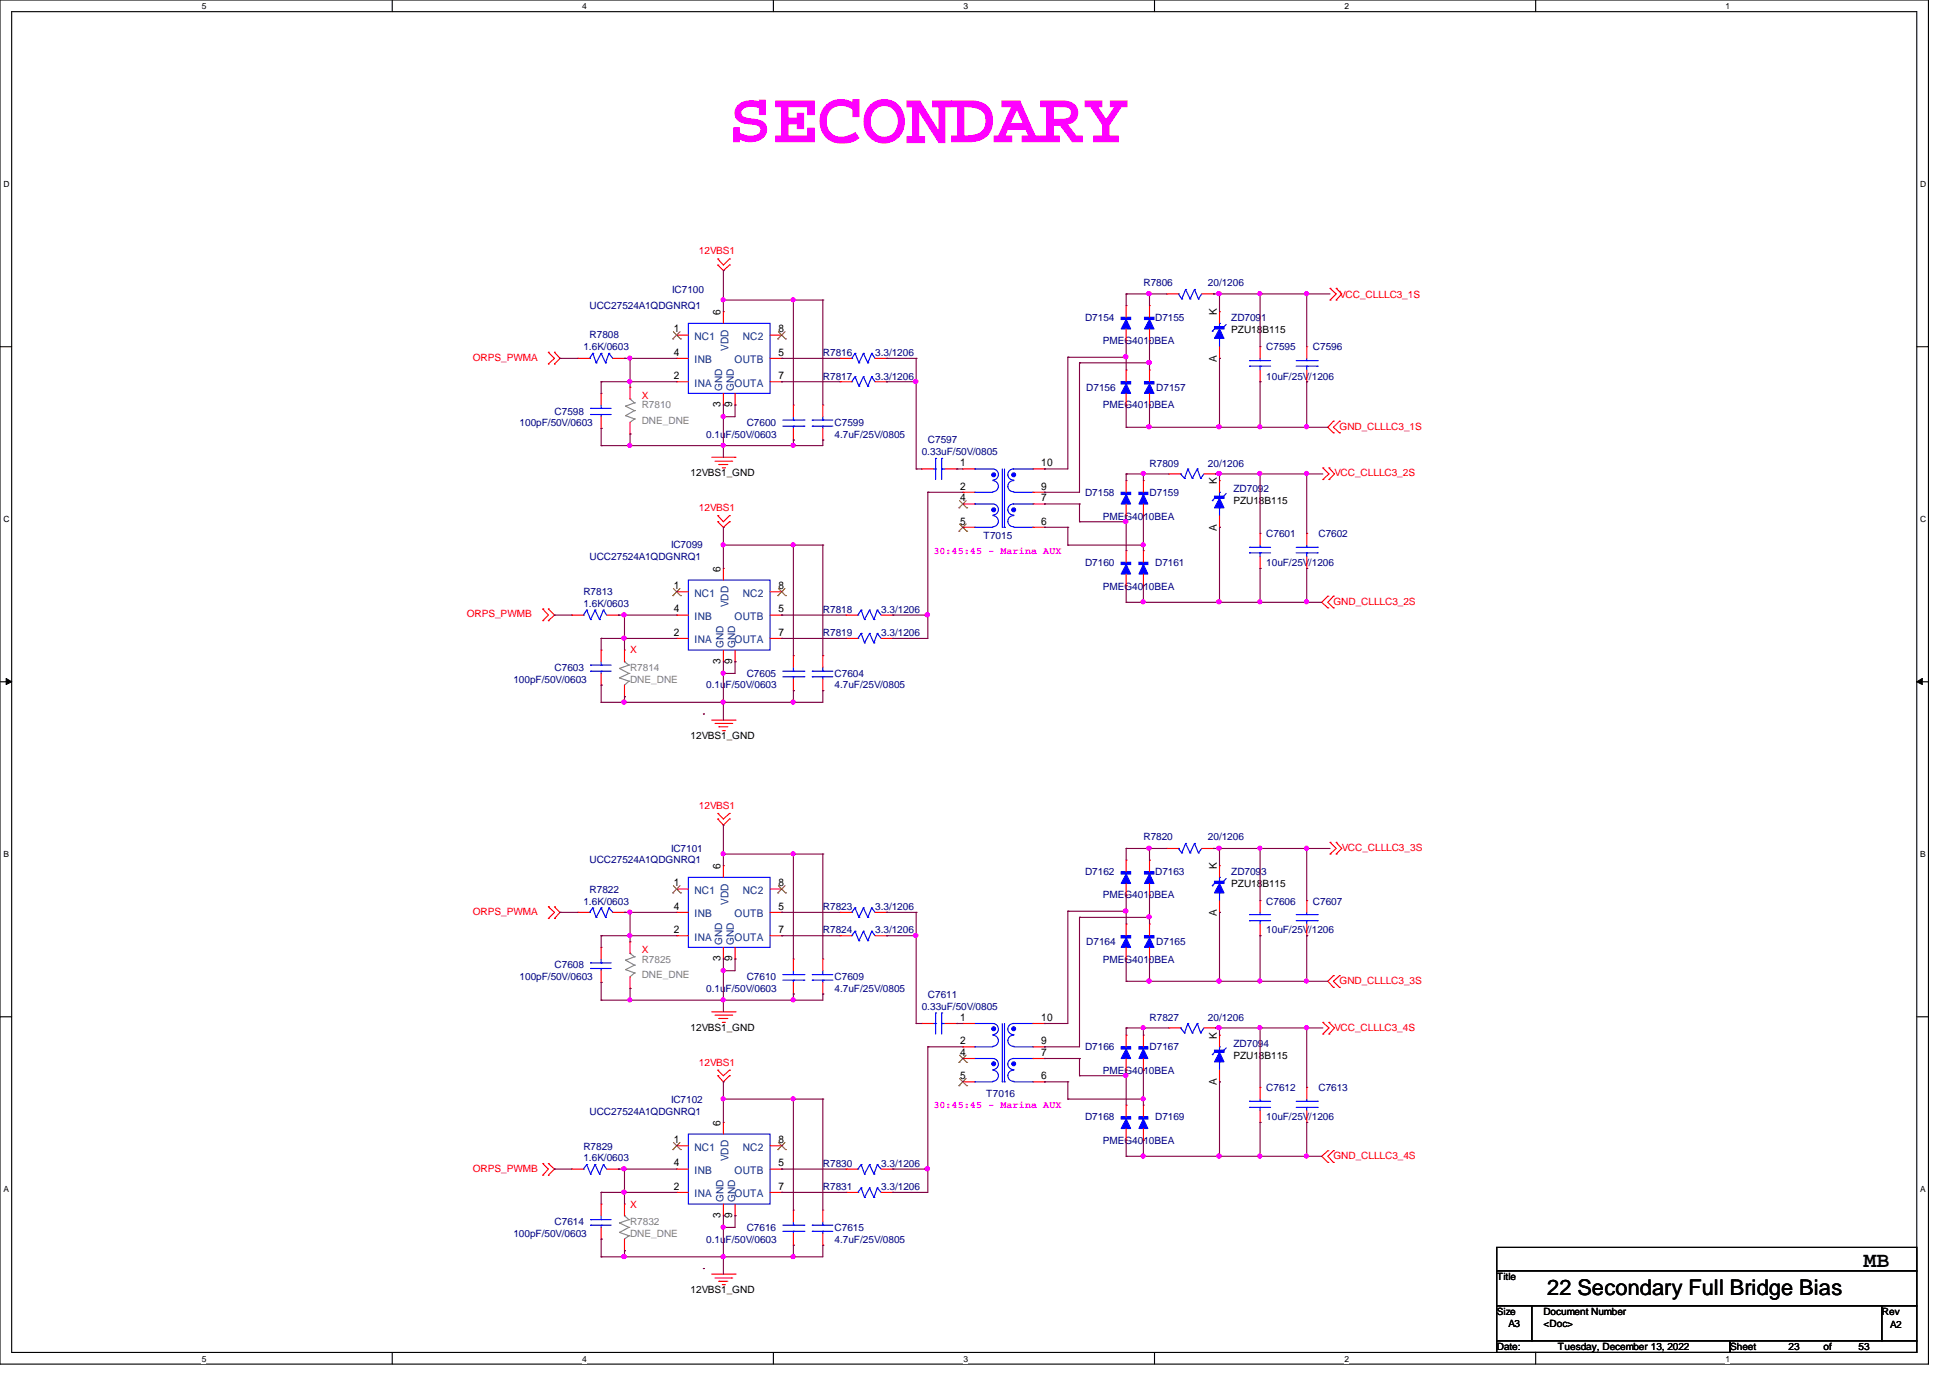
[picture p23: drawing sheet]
<svg xmlns="http://www.w3.org/2000/svg" width="297mm" height="210mm" viewBox="0 0 297 210" stroke-linecap="round" stroke-linejoin="round" font-family="sans-serif">
<defs><g id="words">
<text font-size="11.3" fill="#f0f" x="110.9" y="21.7">SECONDARY</text>
<g font-size="3.3">
<text x="235.8" y="197.3">22 Secondary Full Bridge Bias</text>
<text x="284" y="193.1">MB</text>
</g>
<g font-size="1.6">
<text x="102.7" y="50.6">1</text>
<text x="109.8" y="48" transform="rotate(-90 109.8 48)">6</text>
<text x="118.6" y="50.6">8</text>
<text x="185.4" y="48" transform="rotate(-90 185.4 48)">K</text>
<text x="102.7" y="57.7">2</text>
<text x="102.7" y="54.2">4</text>
<text x="118.6" y="54.2">5</text>
<text x="118.6" y="57.7">7</text>
<text x="185.4" y="55.1" transform="rotate(-90 185.4 55.1)">A</text>
<text x="109.8" y="62.1" transform="rotate(-90 109.8 62.1)">3</text>
<text x="111.6" y="62.1" transform="rotate(-90 111.6 62.1)">9</text>
<text x="146.3" y="71">1</text>
<text x="158.7" y="71">10</text>
<text x="146.3" y="74.6">2</text>
<text x="146.3" y="76.4">4</text>
<text x="158.7" y="74.6">9</text>
<text x="158.7" y="76.4">7</text>
<text x="185.4" y="73.7" transform="rotate(-90 185.4 73.7)">K</text>
<text x="146.3" y="79.9">5</text>
<text x="158.7" y="79.9">6</text>
<text x="185.4" y="80.9" transform="rotate(-90 185.4 80.9)">A</text>
<text x="102.7" y="89.7">1</text>
<text x="109.8" y="87.1" transform="rotate(-90 109.8 87.1)">6</text>
<text x="118.6" y="89.7">8</text>
<text x="102.7" y="93.3">4</text>
<text x="118.6" y="93.3">5</text>
<text x="102.7" y="96.9">2</text>
<text x="109.8" y="101.2" transform="rotate(-90 109.8 101.2)">3</text>
<text x="111.6" y="101.2" transform="rotate(-90 111.6 101.2)">9</text>
<text x="118.6" y="96.9">7</text>
<text x="102.7" y="135">1</text>
<text x="109.8" y="132.4" transform="rotate(-90 109.8 132.4)">6</text>
<text x="118.6" y="135">8</text>
<text x="185.4" y="132.4" transform="rotate(-90 185.4 132.4)">K</text>
<text x="102.7" y="142.2">2</text>
<text x="102.7" y="138.6">4</text>
<text x="118.6" y="138.6">5</text>
<text x="118.6" y="142.2">7</text>
<text x="185.4" y="139.5" transform="rotate(-90 185.4 139.5)">A</text>
<text x="109.8" y="146.5" transform="rotate(-90 109.8 146.5)">3</text>
<text x="111.6" y="146.5" transform="rotate(-90 111.6 146.5)">9</text>
<text x="146.3" y="155.5">1</text>
<text x="158.7" y="155.5">10</text>
<text x="146.3" y="159.1">2</text>
<text x="146.3" y="160.9">4</text>
<text x="158.7" y="159.1">9</text>
<text x="158.7" y="160.9">7</text>
<text x="185.4" y="158.2" transform="rotate(-90 185.4 158.2)">K</text>
<text x="146.3" y="164.4">5</text>
<text x="158.7" y="164.4">6</text>
<text x="185.4" y="165.4" transform="rotate(-90 185.4 165.4)">A</text>
<text x="109.8" y="171.5" transform="rotate(-90 109.8 171.5)">6</text>
<text x="102.7" y="174.2">1</text>
<text x="102.7" y="177.7">4</text>
<text x="118.6" y="174.2">8</text>
<text x="118.6" y="177.7">5</text>
<text x="102.7" y="181.3">2</text>
<text x="109.8" y="185.6" transform="rotate(-90 109.8 185.6)">3</text>
<text x="111.6" y="185.6" transform="rotate(-90 111.6 185.6)">9</text>
<text x="118.6" y="181.3">7</text>
</g>
<g font-size="1.6" fill="#004080">
<text x="105.8" y="51.8">NC1</text>
<text x="111" y="53.4" transform="rotate(-90 111 53.4)">VDD</text>
<text x="113.2" y="51.8">NC2</text>
<text x="105.8" y="58.9">INA</text>
<text x="105.8" y="55.4">INB</text>
<text x="111.9" y="55.4">OUTB</text>
<text x="111.9" y="58.9">OUTA</text>
<text x="105.8" y="90.9">NC1</text>
<text x="105.8" y="94.5">INB</text>
<text x="111" y="92.5" transform="rotate(-90 111 92.5)">VDD</text>
<text x="111.9" y="94.5">OUTB</text>
<text x="113.2" y="90.9">NC2</text>
<text x="105.8" y="98">INA</text>
<text x="111.9" y="98">OUTA</text>
<text x="105.8" y="136.2">NC1</text>
<text x="111" y="137.8" transform="rotate(-90 111 137.8)">VDD</text>
<text x="113.2" y="136.2">NC2</text>
<text x="105.8" y="143.3">INA</text>
<text x="105.8" y="139.8">INB</text>
<text x="111.9" y="139.8">OUTB</text>
<text x="111.9" y="143.3">OUTA</text>
<text x="105.8" y="175.3">NC1</text>
<text x="105.8" y="178.9">INB</text>
<text x="111" y="177" transform="rotate(-90 111 177)">VDD</text>
<text x="111.9" y="178.9">OUTB</text>
<text x="113.2" y="175.3">NC2</text>
<text x="105.8" y="182.5">INA</text>
<text x="111.9" y="182.5">OUTA</text>
</g>
<g font-size="1.5" fill="#f00">
<text x="106.5" y="38.8">12VBS1</text>
<text x="204.1" y="45.4">VCC_CLLLC3_1S</text>
<text x="72.1" y="54.9">ORPS_PWMA</text>
<text x="97.8" y="60.8">X</text>
<text x="204.1" y="65.4">GND_CLLLC3_1S</text>
<text x="106.5" y="77.9">12VBS1</text>
<text x="203.4" y="72.6">VCC_CLLLC3_2S</text>
<text x="71.1" y="94.1">ORPS_PWMB</text>
<text x="203.2" y="92.1">GND_CLLLC3_2S</text>
<text x="96" y="99.6">X</text>
<text x="106.5" y="123.3">12VBS1</text>
<text x="204.5" y="129.6">VCC_CLLLC3_3S</text>
<text x="72.1" y="139.4">ORPS_PWMA</text>
<text x="97.8" y="145.3">X</text>
<text x="204.1" y="149.9">GND_CLLLC3_3S</text>
<text x="203.4" y="157.1">VCC_CLLLC3_4S</text>
<text x="106.5" y="162.4">12VBS1</text>
<text x="72.1" y="178.6">ORPS_PWMB</text>
<text x="203.2" y="176.6">GND_CLLLC3_4S</text>
<text x="96" y="184.1">X</text>
</g>
<g font-size="1.5" fill="#000080">
<text x="89.8" y="47.2">UCC27524A1QDGNRQ1</text>
<text x="102.4" y="44.6">IC7100</text>
<text x="174.2" y="43.6">R7806</text>
<text x="184.1" y="43.6">20/1206</text>
<text x="88.9" y="53.3">1.6K/0603</text>
<text x="89.8" y="51.6">R7808</text>
<text x="165.4" y="48.9">D7154</text>
<text x="168.1" y="52.5">PMEG4010BEA</text>
<text x="176" y="48.9">D7155</text>
<text x="187.6" y="48.9">ZD7091</text>
<text x="193" y="53.3">C7595</text>
<text x="200.1" y="53.3">C7596</text>
<text x="125.4" y="57.8">R7817</text>
<text x="125.4" y="54.3">R7816</text>
<text x="133.4" y="57.8">3.3/1206</text>
<text x="133.4" y="54.3">3.3/1206</text>
<text x="165.5" y="59.6">D7156</text>
<text x="176.2" y="59.6">D7157</text>
<text x="193" y="57.8">10uF/25V/1206</text>
<text x="79.2" y="64.9">100pF/50V/0603</text>
<text x="84.5" y="63.2">C7598</text>
<text x="113.8" y="64.9">C7600</text>
<text x="127.2" y="64.9">C7599</text>
<text x="168.1" y="62.2">PMEG4010BEA</text>
<text x="107.6" y="66.7">0.1uF/50V/0603</text>
<text x="127.2" y="66.7">4.7uF/25V/0805</text>
<text x="140.5" y="69.3">0.33uF/50V/0805</text>
<text x="141.4" y="67.6">C7597</text>
<text x="175.2" y="71.1">R7809</text>
<text x="184.1" y="71.1">20/1206</text>
<text x="165.4" y="75.6">D7158</text>
<text x="175.2" y="75.6">D7159</text>
<text x="188" y="75">ZD7092</text>
<text x="102.3" y="83.6">IC7099</text>
<text x="149.9" y="82.1">T7015</text>
<text x="168.1" y="79.2">PMEG4010BEA</text>
<text x="193" y="81.8">C7601</text>
<text x="200.9" y="81.8">C7602</text>
<text x="89.8" y="85.3">UCC27524A1QDGNRQ1</text>
<text x="165.4" y="86.3">D7160</text>
<text x="168.1" y="89.8">PMEG4010BEA</text>
<text x="176" y="86.3">D7161</text>
<text x="193" y="86.3">10uF/25V/1206</text>
<text x="88.9" y="90.7">R7813</text>
<text x="88.9" y="92.5">1.6K/0603</text>
<text x="125.4" y="93.4">R7818</text>
<text x="134.3" y="93.4">3.3/1206</text>
<text x="125.4" y="96.9">R7819</text>
<text x="134.3" y="96.9">3.3/1206</text>
<text x="78.2" y="104.1">100pF/50V/0603</text>
<text x="84.5" y="102.3">C7603</text>
<text x="107.6" y="104.9">0.1uF/50V/0603</text>
<text x="113.8" y="103.1">C7605</text>
<text x="127.2" y="103.1">C7604</text>
<text x="127.2" y="104.9">4.7uF/25V/0805</text>
<text x="89.8" y="131.6">UCC27524A1QDGNRQ1</text>
<text x="102.3" y="129.8">IC7101</text>
<text x="174.2" y="128">R7820</text>
<text x="184.1" y="128">20/1206</text>
<text x="88.9" y="137.8">1.6K/0603</text>
<text x="89.8" y="136.1">R7822</text>
<text x="165.4" y="133.3">D7162</text>
<text x="168.1" y="136.9">PMEG4010BEA</text>
<text x="176" y="133.3">D7163</text>
<text x="187.6" y="133.3">ZD7093</text>
<text x="193" y="137.8">C7606</text>
<text x="200.1" y="137.8">C7607</text>
<text x="125.4" y="142.2">R7824</text>
<text x="125.4" y="138.7">R7823</text>
<text x="133.4" y="142.2">3.3/1206</text>
<text x="133.4" y="138.7">3.3/1206</text>
<text x="193" y="142.2">10uF/25V/1206</text>
<text x="79.2" y="149.4">100pF/50V/0603</text>
<text x="84.5" y="147.6">C7608</text>
<text x="113.8" y="149.4">C7610</text>
<text x="127.2" y="149.4">C7609</text>
<text x="165.5" y="144">D7164</text>
<text x="168.1" y="146.7">PMEG4010BEA</text>
<text x="176.2" y="144">D7165</text>
<text x="107.6" y="151.1">0.1uF/50V/0603</text>
<text x="127.2" y="151.1">4.7uF/25V/0805</text>
<text x="140.5" y="153.8">0.33uF/50V/0805</text>
<text x="141.4" y="152.1">C7611</text>
<text x="175.2" y="155.6">R7827</text>
<text x="184.1" y="155.6">20/1206</text>
<text x="165.4" y="160">D7166</text>
<text x="175.2" y="160">D7167</text>
<text x="188" y="159.5">ZD7094</text>
<text x="150.3" y="167.1">T7016</text>
<text x="168.1" y="163.6">PMEG4010BEA</text>
<text x="193" y="166.3">C7612</text>
<text x="200.9" y="166.3">C7613</text>
<text x="89.8" y="169.8">UCC27524A1QDGNRQ1</text>
<text x="102.3" y="168.1">IC7102</text>
<text x="165.4" y="170.7">D7168</text>
<text x="176" y="170.7">D7169</text>
<text x="193" y="170.7">10uF/25V/1206</text>
<text x="88.9" y="175.2">R7829</text>
<text x="88.9" y="177">1.6K/0603</text>
<text x="125.4" y="177.8">R7830</text>
<text x="134.3" y="177.8">3.3/1206</text>
<text x="168.1" y="174.2">PMEG4010BEA</text>
<text x="125.4" y="181.4">R7831</text>
<text x="134.3" y="181.4">3.3/1206</text>
<text x="78.2" y="188.5">100pF/50V/0603</text>
<text x="84.5" y="186.7">C7614</text>
<text x="107.6" y="189.4">0.1uF/50V/0603</text>
<text x="113.8" y="187.6">C7616</text>
<text x="127.2" y="187.6">C7615</text>
<text x="127.2" y="189.4">4.7uF/25V/0805</text>
</g>
<g font-size="1.5">
<text x="187.6" y="50.7">PZU18B115</text>
<text x="105.2" y="72.6">12VBS1_GND</text>
<text x="188" y="76.8">PZU18B115</text>
<text x="105.2" y="112.6">12VBS1_GND</text>
<text x="187.6" y="135.1">PZU18B115</text>
<text x="105.2" y="157.1">12VBS1_GND</text>
<text x="188" y="161.3">PZU18B115</text>
<text x="105.2" y="197">12VBS1_GND</text>
<text x="228.1" y="195.1">Title</text>
<text x="228.1" y="200.4">Size</text>
<text x="229.9" y="202.2">A3</text>
<text x="235.2" y="200.4">Document Number</text>
<text x="235.2" y="202.2">&lt;Doc&gt;</text>
<text x="286.8" y="200.4">Rev</text>
<text x="288" y="202.4">A2</text>
<text x="228.1" y="205.7">Date:</text>
<text x="237.4" y="205.7">Tuesday, December 13, 2022</text>
<text x="263.6" y="205.7">Sheet</text>
<text x="272.5" y="205.7">23</text>
<text x="277.9" y="205.7">of</text>
<text x="283.2" y="205.7">53</text>
</g>
<g font-size="1.5" fill="#004080">
<text x="110.1" y="59.6" transform="rotate(-90 110.1 59.6)">GND</text>
<text x="111.8" y="59.6" transform="rotate(-90 111.8 59.6)">GND</text>
<text x="110.2" y="98.7" transform="rotate(-90 110.2 98.7)">GND</text>
<text x="112" y="98.7" transform="rotate(-90 112 98.7)">GND</text>
<text x="110.1" y="144" transform="rotate(-90 110.1 144)">GND</text>
<text x="111.8" y="144" transform="rotate(-90 111.8 144)">GND</text>
<text x="110.2" y="183.1" transform="rotate(-90 110.2 183.1)">GND</text>
<text x="112" y="183.1" transform="rotate(-90 112 183.1)">GND</text>
</g>
<g font-size="1.5" fill="#808080">
<text x="97.8" y="62.2">R7810</text>
<text x="97.8" y="64.6">DNE_DNE</text>
<text x="96" y="102.3">R7814</text>
<text x="96" y="104.1">DNE_DNE</text>
<text x="97.8" y="146.7">R7825</text>
<text x="97.8" y="149">DNE_DNE</text>
<text x="96" y="186.7">R7832</text>
<text x="96" y="188.5">DNE_DNE</text>
</g>
<g font-size="1.5" fill="#f0f">
<text x="142.2" y="84.4">30:45:45 - Marina AUX</text>
<text x="142.2" y="168.8">30:45:45 - Marina AUX</text>
</g>
<g font-size="1.3">
<text x="30.7" y="1.4">5</text>
<text x="88.7" y="1.4">4</text>
<text x="146.8" y="1.4">3</text>
<text x="204.9" y="1.4">2</text>
<text x="263" y="1.4">1</text>
<text x=".5" y="28.4">D</text>
<text x="292.6" y="28.4">D</text>
<text x=".5" y="79.5">C</text>
<text x="292.6" y="79.5">C</text>
<text x=".5" y="130.6">B</text>
<text x="292.6" y="130.6">B</text>
<text x=".5" y="181.6">A</text>
<text x="292.6" y="181.6">A</text>
<text x="30.7" y="207.5">5</text>
<text x="88.7" y="207.5">4</text>
<text x="146.8" y="207.5">3</text>
<text x="204.9" y="207.5">2</text>
<text x="263" y="207.5">1</text>
</g>
</g></defs>
<path d="M0 0h293.9v207.9h-293.9zM1.8 1.8h290.3v204.3h-290.3z" fill="none" stroke="#000" stroke-width=".17"/>
<g fill="#fff">
<path d="M30.7 .3h.7v1.4h-.7z"/>
<path d="M30.7 206.3h.7v1.5h-.7z"/>
</g>
<path d="M59.8 0v1.8M59.8 206.1v1.8" fill="none" stroke="#000" stroke-width=".17"/>
<g fill="#fff">
<path d="M88.7 .3h.7v1.4h-.7z"/>
<path d="M88.7 206.3h.7v1.5h-.7z"/>
</g>
<path d="M117.9 0v1.8M117.9 206.1v1.8" fill="none" stroke="#000" stroke-width=".17"/>
<g fill="#fff">
<path d="M146.8 .3h.7v1.4h-.7z"/>
<path d="M146.8 206.3h.7v1.5h-.7z"/>
</g>
<path d="M175.9 0v1.8M175.9 206.1v1.8" fill="none" stroke="#000" stroke-width=".17"/>
<g fill="#fff">
<path d="M204.9 .3h.7v1.4h-.7z"/>
<path d="M204.9 206.3h.7v1.5h-.7z"/>
</g>
<path d="M234 0v1.8M234 206.1v1.8" fill="none" stroke="#000" stroke-width=".17"/>
<g fill="#fff">
<path d="M263 .3h.7v1.4h-.7z"/>
<path d="M263 206.3h.7v1.5h-.7z"/>
<path d="M.5 27.3h.9v1.4h-.9z"/>
<path d="M292.6 27.3h.9v1.4h-.9z"/>
<path d="M.5 78.3h.9v1.5h-.9z"/>
<path d="M292.6 78.3h.9v1.5h-.9z"/>
</g>
<path d="M0 52.8h1.8M292.1 52.8h1.8" fill="none" stroke="#000" stroke-width=".17"/>
<g fill="#fff">
<path d="M.5 129.4h.9v1.4h-.9z"/>
<path d="M292.6 129.4h.9v1.4h-.9z"/>
</g>
<path d="M0 103.9h1.8M292.1 103.9h1.8" fill="none" stroke="#000" stroke-width=".17"/>
<path d="M.9 103.4l.9 .5-.9 .4zM292.1 103.9l.8-.5v.9z" fill="#000"/>
<path d="M.9 103.4l.9 .5-.9 .4zM292.1 103.9l.8-.5v.9z" fill="none" stroke="#000" stroke-width=".15"/>
<g fill="#fff">
<path d="M.5 180.4h.8v1.5h-.8z"/>
<path d="M292.6 180.4h.8v1.5h-.8z"/>
</g>
<path d="M0 154.9h1.8M292.1 154.9h1.8M228.1 190.1h64v3.5h-64zM228.1 193.6h64v5.4h-64zM228.1 199h5.3v5.3h-5.3zM233.4 199h53.4v5.3h-53.4zM286.8 199h5.3v5.3h-5.3zM228.1 204.3h35.6v1.8h-35.6zM263.7 204.3h28.4v1.8h-28.4z" fill="none" stroke="#000" stroke-width=".17"/>
<g fill="none" stroke="#f00" stroke-width=".17">
<path d="M109.4 39.5h.1M109.4 39.5l.8 .9 1-.9M111.2 39.5h.1M83.6 55.5h.1M83.6 53.7h.1M83.6 53.7l.9 .9-.9 .9M84.5 53.7h.1M84.5 55.5h.1M84.5 53.7l.8 .9-.8 .9M109.4 40.4h.1M109.4 40.4l.8 .8 1-.8M111.2 40.4h.1"/>
<path d="M202.7 45.7h.1M202.7 43.9h.1M202.7 43.9l.9 .9-.9 .9M203.6 45.7h.1M203.6 43.9h.1M203.6 43.9l.9 .9-.9 .9M108.5 69.7h3.5M109 70.3h2.5M109.4 79.5h.1M109.4 78.6h.1M109.4 79.5l.8 .8 1-.8M109.4 78.6l.8 .9 1-.9"/>
<path d="M109.6 70.8h.1M109.6 70.8h1.3M110.1 71.3h.3M110.4 71.3h.1M111.2 79.5h.1M111.2 78.6h.1M111.5 70.3h.1M112 69.7h.1M201.6 73.1h.1M201.6 71.3h.1M201.6 71.3l.9 .9-.9 .9M202.5 73.1h.1"/>
<path d="M202.5 71.3h.1M202.5 71.3l.9 .9-.9 .9M203.2 64.2h.1M203.2 66h.1M203.2 64.2l-.8 .9 .8 .9M204.1 66h.1M204.1 64.2h.1M204.1 64.2l-.9 .9 .9 .9M82.7 94.6h.1M82.7 92.8h.1M82.7 92.8l.9 .9-.9 .9M83.6 92.8h.1"/>
<path d="M83.6 94.6h.1M83.6 92.8l.9 .9-.9 .9M95.2 99.1h.1M95.2 99.1v1.7M202.4 90.8h.1M202.4 92.6h.1M202.4 90.8l-1 1 1 .8M203.2 92.6h.1M203.2 90.8h.1M203.2 90.8l-.8 1 .8 .8M95.2 106.2h.1M95.2 104.4v1.8"/>
<path d="M108.5 109.7h3.5M109 110.2h2.5M109.6 110.7h.1M109.6 110.7h1.3M110.1 111.3h.3M110.4 111.3h.1M111.5 110.2h.1M112 109.7h.1M83.6 140h.1M83.6 138.2h.1M83.6 138.2l.9 .8-.9 1M84.5 138.2h.1"/>
<path d="M84.5 140h.1M84.5 138.2l.8 .8-.8 1M109.4 124.8h.1M109.4 124h.1M109.4 124.8l.8 .9 1-.9M109.4 124l.8 .8 1-.8M111.2 124.8h.1M111.2 124h.1M192 137.2h.1M192 137.2v1.8M202.7 130.1h.1M202.7 128.4h.1"/>
<path d="M202.7 128.4l.9 .9-.9 .8M203.6 130.1h.1M203.6 128.4h.1M203.6 128.4l.9 .9-.9 .8M108.5 154.2h3.5M109 154.7h2.5M109.6 155.2h.1M109.6 155.2h1.3M110.1 155.8h.3M110.4 155.8h.1M111.5 154.7h.1M112 154.2h.1"/>
<path d="M192 142.6h.1M192 140.8v1.8M201.6 157.6h.1M201.6 155.8h.1M201.6 155.8l.9 .8-.9 1M202.5 157.6h.1M202.5 155.8h.1M202.5 155.8l.9 .8-.9 1M203.2 148.7h.1M203.2 150.5h.1M203.2 148.7l-.8 .8 .8 1M204.1 150.5h.1"/>
<path d="M204.1 148.7h.1M204.1 148.7l-.9 .8 .9 1M82.7 179.1h.1M82.7 177.3h.1M82.7 177.3l.9 .8-.9 1M83.6 177.3h.1M83.6 179.1h.1M83.6 177.3l.9 .8-.9 1M109.4 163.9h.1M109.4 163.1h.1M109.4 163.9l.8 .9 1-.9M109.4 163.1l.8 .8 1-.8"/>
<path d="M111.2 163.9h.1M111.2 163.1h.1M202.4 175.3h.1M202.4 177.1h.1M202.4 175.3l-1 .9 1 .9M203.2 177.1h.1M203.2 175.3h.1M203.2 175.3l-.8 .9 .8 .9M108.5 194.1h3.5M109 194.7h2.5M109.6 195.2h.1M109.6 195.2h1.3"/>
<path d="M110.1 195.7h.3M110.4 195.7h.1M111.5 194.7h.1M112 194.1h.1"/>
</g>
<path d="M94.4 103.3h.1M94.4 101.9h.1M94.4 103.3l1.4 .5M94.4 101.9l1.4 .7M95.2 100.8h.1M95.2 100.8l.6 .5M95.8 103.8h.1M95.8 102.6h.1M95.8 101.3h.1M95.8 103.8l-.6 .6M95.8 102.6l-1.4 .7M95.8 101.3l-1.4 .6" fill="none" stroke="#808080" stroke-width=".17"/>
<path d="M190.4 139.4h.1M190.4 139.4h3.2M192 139.4h.1M192 139v.4M190.4 140.3h.1M190.4 140.3h3.2M192 140.3h.1M192 140.3v.5" fill="none" stroke="#00f" stroke-width=".17"/>
<path d="M171.6 159.9l.7 1.4h-1.4z" fill-rule="evenodd" fill="#00f"/>
<path d="M171.6 159.9l.7 1.4h-1.4z" fill="none" stroke="#00f" stroke-width=".17"/>
<path d="M170.9 159.5h1.4v.4h-1.4z" fill-rule="evenodd" fill="#00f"/>
<g fill="none" stroke="#00f" stroke-width=".17">
<path d="M190.4 55.8h.1M190.4 54.9h.1M190.4 55.8h3.2M190.4 54.9h3.2M192 54.9h.1M192 55.8h.1M192 54.6v.3M192 55.8v.6M123.8 64h.1M123.8 64.9h.1M123.8 64h3.1M123.8 64.9h3.1"/>
<path d="M125.4 64.9h.1M125.4 64h.1M125.4 63.5v.5M125.4 64.9v.4M170.9 159.5h1.4v.4h-1.4zM104.9 172.8h12.4v10.7h-12.4z"/>
</g>
<g fill="none" stroke="#f00" stroke-width=".17">
<path d="M192 52.8h.1M192 58.2h.1M192 52.8v1.8M192 56.4v1.8M125.4 67.1h.1M125.4 61.7h.1M125.4 61.7v1.8M125.4 65.3v1.8M171.6 157.7h.1M171.6 157.7v1.8M103.1 174.6h.1M103.1 178.1h.1"/>
<path d="M103.1 174.6h1.8M103.1 178.1h1.8M110.2 171h.1M110.2 171v1.8M117.3 174.6h1.8M117.3 178.1h1.8M119.1 178.1h.1M119.1 174.6h.1M171.6 163.1h.1M171.6 161.3v1.8M103.1 181.7h.1M103.1 181.7h1.8"/>
<path d="M110.2 185.3h.1M110.2 183.5v1.8M112 185.3h.1M112 183.5v1.8M117.3 181.7h1.8M119.1 181.7h.1"/>
</g>
<path d="M102.5 175.2h.1M102.6 174.1l1.1 1.1M103.6 174.1l-1.1 1.1M103.7 175.2h.1M118.5 175.2h.1M118.6 174.1l1.1 1.1M119.6 174.1l-1.1 1.1M119.7 175.2h.1" fill="none" stroke="#804000" stroke-width=".15"/>
<path d="M171.6 75.4l.7 1.4h-1.4z" fill-rule="evenodd" fill="#00f"/>
<path d="M171.6 75.4l.7 1.4h-1.4z" fill="none" stroke="#00f" stroke-width=".17"/>
<path d="M170.9 75h1.4v.4h-1.4z" fill-rule="evenodd" fill="#00f"/>
<path d="M170.9 75h1.4v.4h-1.4zM197.5 139.4h3.2M199.1 139.4h.1M199.1 139v.4M200.7 139.4h.1M197.5 140.3h3.2M199.1 140.3h.1M199.1 140.3v.5M200.7 140.3h.1" fill="none" stroke="#00f" stroke-width=".17"/>
<path d="M171.6 78.6h.1M171.6 73.2h.1M171.6 73.2v1.8M171.6 76.8v1.8M199.1 137.2h.1M199.1 137.2v1.8M199.1 142.6h.1M199.1 140.8v1.8" fill="none" stroke="#f00" stroke-width=".17"/>
<path d="M174.2 159.9l.7 1.4h-1.3z" fill-rule="evenodd" fill="#00f"/>
<path d="M174.2 159.9l.7 1.4h-1.3z" fill="none" stroke="#00f" stroke-width=".17"/>
<path d="M173.6 159.5h1.3v.4h-1.3z" fill-rule="evenodd" fill="#00f"/>
<g fill="none" stroke="#00f" stroke-width=".17">
<path d="M104.9 88.4h12.4v10.7h-12.4zM119.3 102.3h3.2M119.3 103.1h3.2M120.9 103.1h.1M120.9 102.3h.1M120.9 101.7v.6M120.9 103.1v.4M122.5 102.3h.1M122.5 103.1h.1M173.6 159.5h1.3v.4h-1.3zM119.3 186.7h3.2M119.3 187.6h3.2"/>
<path d="M120.9 187.6h.1M120.9 186.7h.1M120.9 186.2v.5M120.9 187.6v.4M122.5 186.7h.1M122.5 187.6h.1"/>
</g>
<g fill="none" stroke="#f00" stroke-width=".17">
<path d="M103.1 90.2h.1M103.1 97.3h.1M103.1 93.7h.1M103.1 90.2h1.8M103.1 97.3h1.8M103.1 93.7h1.8M110.2 86.6h.1M110.2 86.6v1.8M110.2 99.1v1.7M112 99.1v1.7M117.3 90.2h1.8M117.3 97.3h1.8"/>
<path d="M117.3 93.7h1.8M119.1 93.7h.1M119.1 97.3h.1M119.1 90.2h.1M120.9 99.9h.1M120.9 99.9v1.8M110.2 100.8h.1M112 100.8h.1M120.9 105.2h.1M120.9 103.5v1.7M174.2 157.7h.1M174.2 157.7v1.8"/>
<path d="M174.2 163.1h.1M174.2 161.3v1.8M120.9 189.7h.1M120.9 184.4h.1M120.9 184.4v1.8M120.9 188v1.7"/>
</g>
<path d="M102.5 90.8h.1M102.6 89.7l1.1 1.1M103.6 89.7l-1.1 1.1M103.7 90.8h.1M118.5 90.8h.1M118.6 89.7l1.1 1.1M119.6 89.7l-1.1 1.1M119.7 90.8h.1" fill="none" stroke="#804000" stroke-width=".15"/>
<path d="M171.6 48.7l.7 1.4h-1.4z" fill-rule="evenodd" fill="#00f"/>
<path d="M171.6 48.7l.7 1.4h-1.4z" fill="none" stroke="#00f" stroke-width=".17"/>
<path d="M170.9 48.3h1.4v.4h-1.4z" fill-rule="evenodd" fill="#00f"/>
<g fill="none" stroke="#00f" stroke-width=".17">
<path d="M170.9 48.3h1.4v.4h-1.4zM197.5 55.8h3.2M197.5 54.9h3.2M199.1 54.9h.1M199.1 55.8h.1M199.1 54.6v.3M199.1 55.8v.6M200.7 55.8h.1M200.7 54.9h.1M129.8 142.6h.1M130.3 141.9h.1M130.3 141.9l.6 1.4"/>
<path d="M130.3 141.9l-.5 .7M130.9 143.3h.1M131.6 141.9h.1M131.6 141.9l.6 1.4M131.6 141.9l-.7 1.4M132.2 143.3h.1M132.8 141.9h.1M132.8 141.9l.5 .7M132.8 141.9l-.6 1.4"/>
</g>
<path d="M171.6 51.9h.1M171.6 46.6h.1M171.6 46.6v1.7M171.6 50.1v1.8M199.1 52.8h.1M199.1 58.2h.1M199.1 52.8v1.8M199.1 56.4v1.8M128 142.6h.1M128 142.6h1.8M133.3 142.6h1.8M135.1 142.6h.1" fill="none" stroke="#f00" stroke-width=".17"/>
<path d="M174.2 75.4l.7 1.4h-1.3z" fill-rule="evenodd" fill="#00f"/>
<path d="M174.2 75.4l.7 1.4h-1.3z" fill="none" stroke="#00f" stroke-width=".17"/>
<path d="M173.6 75h1.3v.4h-1.3z" fill-rule="evenodd" fill="#00f"/>
<path d="M173.6 75h1.3v.4h-1.3z" fill="none" stroke="#00f" stroke-width=".17"/>
<path d="M174.2 78.6h.1M174.2 73.2h.1M174.2 73.2v1.8M174.2 76.8v1.8" fill="none" stroke="#f00" stroke-width=".17"/>
<path d="M185.8 160.4l.7 1.4h-1.4z" fill-rule="evenodd" fill="#00f"/>
<path d="M185.8 160.4l.7 1.4h-1.4z" fill="none" stroke="#00f" stroke-width=".17"/>
<path d="M185.1 160h1.4v.4h-1.4z" fill-rule="evenodd" fill="#00f"/>
<g fill="none" stroke="#00f" stroke-width=".17">
<path d="M129.8 58.2h.1M130.3 57.4h.1M130.3 57.4l.6 1.4M130.3 57.4l-.5 .8M130.9 58.8h.1M131.6 57.4h.1M131.6 57.4l.6 1.4M131.6 57.4l-.7 1.4M132.2 58.8h.1M132.8 57.4h.1M132.8 57.4l.5 .8M132.8 57.4l-.6 1.4"/>
<path d="M123.8 102.3h.1M123.8 103.1h.1M123.8 102.3h3.1M123.8 103.1h3.1M125.4 103.1h.1M125.4 102.3h.1M125.4 101.7v.6M125.4 103.1v.4M104.9 133.7h12.4v10.7h-12.4zM185.8 159.5h.1M185.8 159.5v.5M186.9 159.7l-.5 .5"/>
<path d="M184.7 160.7h.1M185.1 160h1.4v.4h-1.4zM185.3 160.2l-.6 .5M185.8 161.8h.1M185.8 161.8v1.3M186.4 160.2h.1M123.8 186.7h.1M123.8 187.6h.1M123.8 186.7h3.1M123.8 187.6h3.1M125.4 187.6h.1M125.4 186.7h.1"/>
<path d="M125.4 186.2v.5M125.4 187.6v.4"/>
</g>
<g fill="none" stroke="#f00" stroke-width=".17">
<path d="M128 58.2h.1M128 58.2h1.8M133.3 58.2h1.8M135.1 58.2h.1M125.4 99.9h.1M125.4 99.9v1.8M125.4 105.2h.1M125.4 103.5v1.7M103.1 135.5h.1M103.1 139h.1M103.1 135.5h1.8M103.1 139h1.8"/>
<path d="M110.2 131.9h.1M110.2 131.9v1.8M117.3 135.5h1.8M117.3 139h1.8M119.1 139h.1M119.1 135.5h.1M103.1 142.6h.1M103.1 142.6h1.8M110.2 146.1h.1M110.2 144.4v1.7M112 146.1h.1M112 144.4v1.7"/>
<path d="M117.3 142.6h1.8M119.1 142.6h.1M185.8 157.7h.1M185.8 157.7v1.8M185.8 164.8h.1M185.8 163.1v1.7M125.4 189.7h.1M125.4 184.4h.1M125.4 184.4v1.8M125.4 188v1.7"/>
</g>
<path d="M102.5 136.1h.1M102.6 135l1.1 1.1M103.6 135l-1.1 1.1M103.7 136.1h.1M118.5 136.1h.1M118.6 135l1.1 1.1M119.6 135l-1.1 1.1M119.7 136.1h.1" fill="none" stroke="#804000" stroke-width=".15"/>
<path d="M175.2 48.7l.7 1.4h-1.5z" fill-rule="evenodd" fill="#00f"/>
<path d="M175.2 48.7l.7 1.4h-1.5z" fill="none" stroke="#00f" stroke-width=".17"/>
<path d="M174.4 48.3h1.5v.4h-1.5z" fill-rule="evenodd" fill="#00f"/>
<path d="M174.4 48.3h1.5v.4h-1.5z" fill="none" stroke="#00f" stroke-width=".17"/>
<path d="M175.2 51.9h.1M175.2 46.6h.1M175.2 46.6v1.7M175.2 50.1v1.8" fill="none" stroke="#f00" stroke-width=".17"/>
<path d="M185.8 75.9l.7 1.5h-1.4z" fill-rule="evenodd" fill="#00f"/>
<path d="M185.8 75.9l.7 1.5h-1.4z" fill="none" stroke="#00f" stroke-width=".17"/>
<path d="M185.1 75.6h1.4v.3h-1.4z" fill-rule="evenodd" fill="#00f"/>
<g fill="none" stroke="#00f" stroke-width=".17">
<path d="M184.7 76.3h.1M185.1 75.6h1.4v.3h-1.4zM185.3 75.8l-.6 .5M185.8 75h.1M185.8 77.4h.1M185.8 75v.6M185.8 77.4v1.2M186.4 75.8h.1M186.9 75.2l-.5 .6M88.9 178.1h.1M89.4 177.5h.1M89.4 177.5l.6 1.4"/>
<path d="M89.4 177.5l-.5 .6M90 178.9h.1M90.7 177.5h.1M90.7 177.5l.7 1.4M90.7 177.5l-.7 1.4M91.4 178.9h.1M91.9 177.5h.1M91.9 177.5l.6 .6M91.9 177.5l-.5 1.4"/>
</g>
<path d="M185.8 73.2h.1M185.8 73.2v1.8M185.8 78.6v1.7M185.8 80.3h.1M87.1 178.1h.1M87.1 178.1h1.8M92.5 178.1h1.7M94.2 178.1h.1" fill="none" stroke="#f00" stroke-width=".17"/>
<path d="M171.6 133.2l.7 1.4h-1.4z" fill-rule="evenodd" fill="#00f"/>
<path d="M171.6 133.2l.7 1.4h-1.4z" fill="none" stroke="#00f" stroke-width=".17"/>
<path d="M170.9 132.8h1.4v.4h-1.4z" fill-rule="evenodd" fill="#00f"/>
<g fill="none" stroke="#00f" stroke-width=".17">
<path d="M170.9 132.8h1.4v.4h-1.4zM130.7 178.1h.1M131.2 177.5h.1M131.2 177.5l.5 1.4M131.2 177.5l-.5 .6M131.7 178.9h.1M132.5 177.5h.1M132.5 177.5l.7 1.4M132.5 177.5l-.8 1.4M133.2 178.9h.1M133.7 177.5h.1M133.7 177.5l.6 .6"/>
<path d="M133.7 177.5l-.5 1.4"/>
</g>
<path d="M171.6 136.4h.1M171.6 131.1h.1M171.6 131.1v1.7M171.6 134.6v1.8M128.9 178.1h.1M128.9 178.1h1.8M134.3 178.1h1.8M136.1 178.1h.1" fill="none" stroke="#f00" stroke-width=".17"/>
<path d="M175.2 133.2l.7 1.4h-1.5z" fill-rule="evenodd" fill="#00f"/>
<path d="M175.2 133.2l.7 1.4h-1.5z" fill="none" stroke="#00f" stroke-width=".17"/>
<path d="M174.4 132.8h1.5v.4h-1.5z" fill-rule="evenodd" fill="#00f"/>
<path d="M174.4 132.8h1.5v.4h-1.5zM142.2 156h.4M142.6 156h.1M142.6 154.3h.1M142.6 154.3v3.3M143.5 154.3h.1M143.5 156h.1M143.5 156h.5M143.5 154.3v3.3" fill="none" stroke="#00f" stroke-width=".17"/>
<path d="M175.2 136.4h.1M175.2 131.1h.1M175.2 131.1v1.7M175.2 134.6v1.8M140.5 156h.1M140.5 156h1.7M144 156h1.8M145.8 156h.1" fill="none" stroke="#f00" stroke-width=".17"/>
<path d="M171.6 142.9l.7 1.5h-1.4z" fill-rule="evenodd" fill="#00f"/>
<path d="M171.6 142.9l.7 1.5h-1.4z" fill="none" stroke="#00f" stroke-width=".17"/>
<path d="M170.9 142.6h1.4v.3h-1.4z" fill-rule="evenodd" fill="#00f"/>
<path d="M104.9 49.3h12.4v10.6h-12.4zM170.9 142.6h1.4v.3h-1.4z" fill="none" stroke="#00f" stroke-width=".17"/>
<g fill="none" stroke="#f00" stroke-width=".17">
<path d="M103.1 51.1h.1M103.1 58.2h.1M103.1 54.6h.1M103.1 51.1h1.8M103.1 58.2h1.8M103.1 54.6h1.8M110.2 47.5h.1M110.2 47.5v1.8M110.2 59.9v1.8M112 59.9v1.8M117.3 51.1h1.8M117.3 58.2h1.8"/>
<path d="M117.3 54.6h1.8M119.1 54.6h.1M119.1 58.2h.1M119.1 51.1h.1M110.2 61.7h.1M112 61.7h.1M171.6 146.1h.1M171.6 140.8h.1M171.6 140.8v1.8M171.6 144.4v1.7"/>
</g>
<path d="M102.5 51.6h.1M102.6 50.5l1.1 1.1M103.6 50.5l-1.1 1.1M103.7 51.6h.1M118.5 51.6h.1M118.6 50.5l1.1 1.1M119.6 50.5l-1.1 1.1M119.7 51.6h.1" fill="none" stroke="#804000" stroke-width=".15"/>
<path d="M185.8 134.6l.7 1.5h-1.4z" fill-rule="evenodd" fill="#00f"/>
<path d="M185.8 134.6l.7 1.5h-1.4z" fill="none" stroke="#00f" stroke-width=".17"/>
<path d="M185.1 134.3h1.4v.3h-1.4z" fill-rule="evenodd" fill="#00f"/>
<g fill="none" stroke="#00f" stroke-width=".17">
<path d="M142.2 71.5h.4M142.6 71.5h.1M142.6 69.8h.1M142.6 69.8v3.3M143.5 69.8h.1M143.5 71.5h.1M143.5 71.5h.5M143.5 69.8v3.3M88.9 93.7h.1M89.4 93h.1M89.4 93l.6 1.4M89.4 93l-.5 .7"/>
<path d="M90 94.4h.1M90.7 93h.1M90.7 93l.7 1.4M90.7 93l-.7 1.4M91.4 94.4h.1M91.9 93h.1M91.9 93l.6 .7M91.9 93l-.5 1.4M184.7 135h.1M185.1 134.3h1.4v.3h-1.4zM185.3 134.5l-.6 .5M185.8 133.7h.1"/>
<path d="M185.8 136.1h.1M185.8 133.7v.6M185.8 136.1v1.1M186.4 134.5h.1M186.9 133.9l-.5 .6"/>
</g>
<path d="M140.5 71.5h.1M140.5 71.5h1.7M144 71.5h1.8M145.8 71.5h.1M87.1 93.7h.1M87.1 93.7h1.8M92.5 93.7h1.7M94.2 93.7h.1M185.8 139h.1M185.8 131.9h.1M185.8 131.9v1.8M185.8 137.2v1.8" fill="none" stroke="#f00" stroke-width=".17"/>
<path d="M171.6 58.5l.7 1.4h-1.4z" fill-rule="evenodd" fill="#00f"/>
<path d="M171.6 58.5l.7 1.4h-1.4z" fill="none" stroke="#00f" stroke-width=".17"/>
<path d="M170.9 58.2h1.4v.3h-1.4z" fill-rule="evenodd" fill="#00f"/>
<path d="M170.9 58.2h1.4v.3h-1.4z" fill="none" stroke="#00f" stroke-width=".17"/>
<path d="M171.6 56.4h.1M171.6 56.4v1.8M171.6 59.9v1.8M171.6 61.7h.1" fill="none" stroke="#f00" stroke-width=".17"/>
<path d="M175.2 142.9l.7 1.5h-1.5z" fill-rule="evenodd" fill="#00f"/>
<path d="M175.2 142.9l.7 1.5h-1.5z" fill="none" stroke="#00f" stroke-width=".17"/>
<path d="M174.4 142.6h1.5v.3h-1.5z" fill-rule="evenodd" fill="#00f"/>
<path d="M174.4 142.6h1.5v.3h-1.5z" fill="none" stroke="#00f" stroke-width=".17"/>
<path d="M175.2 146.1h.1M175.2 140.8h.1M175.2 140.8v1.8M175.2 144.4v1.7" fill="none" stroke="#f00" stroke-width=".17"/>
<path d="M185.8 50.1l.7 1.5h-1.4z" fill-rule="evenodd" fill="#00f"/>
<path d="M185.8 50.1l.7 1.5h-1.4z" fill="none" stroke="#00f" stroke-width=".17"/>
<path d="M185.1 49.8h1.4v.3h-1.4z" fill-rule="evenodd" fill="#00f"/>
<g fill="none" stroke="#00f" stroke-width=".17">
<path d="M184.7 50.5h.1M185.1 49.8h1.4v.3h-1.4zM185.3 50l-.6 .5M185.8 49.3h.1M185.8 51.6h.1M185.8 49.3v.5M185.8 51.6v1.2M186.4 50h.1M186.9 49.4l-.5 .6M148.5 156h.1M148.5 156h2.8a.85 .85 0 0 1 .8 .8 .85 .85 0 0 1-.8 .8M151.3 157.7a.85 .85 0 0 1 .8 .9 .85 .85 0 0 1-.8 .8"/>
<path d="M152.7 156v8.8M153.1 156v8.8M152.7 164.8h.1M153.1 164.8h.1"/>
</g>
<path d="M185.8 54.6h.1M185.8 47.5h.1M185.8 47.5v1.8M185.8 52.8v1.8" fill="none" stroke="#f00" stroke-width=".17"/>
<circle cx="151.4" cy="156.8" r=".3" fill="#00f"/>
<g fill="none" stroke="#00f" stroke-width=".17">
<path d="M148.5 159.5h.1M148.5 159.5h2.8M154.3 156h3.1M154.5 157.7a.85 .85 0 0 0-.9 .9 .85 .85 0 0 0 .9 .8M154.5 156a.85 .85 0 0 0-.9 .8 .85 .85 0 0 0 .9 .8M154.5 159.5h2.9M157.4 159.5h.1M157.4 156h.1M154.3 161.3h3.1M154.5 163.1a.85 .85 0 0 0-.9 .8 .85 .85 0 0 0 .9 .9M154.5 161.3a.85 .85 0 0 0-.9 .8 .85 .85 0 0 0 .9 .9M154.5 164.8h2.9"/>
<path d="M157.4 164.8h.1M157.4 161.3h.1"/>
<circle cx="151.4" cy="156.8" r=".3"/>
</g>
<circle cx="154.5" cy="156.8" r=".3" fill="#00f"/>
<circle cx="154.5" cy="156.8" r=".3" fill="none" stroke="#00f" stroke-width=".17"/>
<circle cx="154.5" cy="162.1" r=".3" fill="#00f"/>
<g fill="none" stroke="#00f" stroke-width=".17">
<path d="M148.5 164.8h.1M148.5 161.3h.1M148.5 164.8h2.8M148.5 161.3h2.8M151.3 163.1a.85 .85 0 0 1 .8 .8M152.1 162.1a.85 .85 0 0 1-.8 .9"/>
<circle cx="154.5" cy="162.1" r=".3"/>
</g>
<circle cx="151.4" cy="162.1" r=".3" fill="#00f"/>
<g fill="none" stroke="#00f" stroke-width=".17">
<path d="M130.7 93.7h.1M131.2 93h.1M131.2 93l.5 1.4M131.2 93l-.5 .7M131.7 94.4h.1M132.5 93h.1M132.5 93l.7 1.4M132.5 93l-.8 1.4M133.2 94.4h.1M133.7 93h.1M133.7 93l.6 .7M133.7 93l-.5 1.4"/>
<path d="M151.3 161.3a.85 .85 0 0 1 .8 .8M152.1 163.9a.85 .85 0 0 1-.8 .9"/>
<circle cx="151.4" cy="162.1" r=".3"/>
</g>
<g fill="none" stroke="#f00" stroke-width=".17">
<path d="M128.9 93.7h.1M128.9 93.7h1.8M134.3 93.7h1.8M136.1 93.7h.1M146.7 156h.1M146.7 159.5h.1M146.7 156h1.8M146.7 159.5h1.8M157.4 156h1.8M157.4 159.5h1.8M159.2 159.5h.1M159.2 156h.1"/>
<path d="M146.7 164.8h.1M146.7 161.3h.1M146.7 164.8h1.8M146.7 161.3h1.8M157.4 164.8h1.8M157.4 161.3h1.8M159.2 164.8h.1M159.2 161.3h.1"/>
</g>
<path d="M146.1 165.4h.1M146.1 161.9h.1M146.2 164.3l1.1 1.1M146.2 160.8l1.1 1.1M147.2 164.3l-1.1 1.1M147.2 160.8l-1.1 1.1M147.3 165.4h.1M147.3 161.9h.1" fill="none" stroke="#804000" stroke-width=".15"/>
<path d="M175.2 58.5l.7 1.4h-1.5z" fill-rule="evenodd" fill="#00f"/>
<path d="M175.2 58.5l.7 1.4h-1.5z" fill="none" stroke="#00f" stroke-width=".17"/>
<path d="M174.4 58.2h1.5v.3h-1.5z" fill-rule="evenodd" fill="#00f"/>
<g fill="none" stroke="#00f" stroke-width=".17">
<path d="M174.4 58.2h1.5v.3h-1.5zM148.5 71.5h.1M148.5 71.5h2.8a.85 .85 0 0 1 .8 .8 .85 .85 0 0 1-.8 .9M151.3 73.2a.85 .85 0 0 1 .8 .9 .85 .85 0 0 1-.8 .8M152.7 71.5v8.8M153.1 71.5v8.8M152.7 80.3h.1M153.1 80.3h.1M89.8 139h.1M90.3 138.3h.1M90.3 138.3l.5 1.5M90.3 138.3l-.5 .7"/>
<path d="M90.8 139.8h.1M91.6 138.3h.1M91.6 138.3l.7 1.5M91.6 138.3l-.8 1.5M92.3 139.8h.1M92.8 138.3h.1M92.8 138.3l.6 .7M92.8 138.3l-.5 1.5"/>
</g>
<path d="M175.2 56.4h.1M175.2 56.4v1.8M175.2 59.9v1.8M175.2 61.7h.1M88.1 139h.1M88.1 139h1.7M93.4 139h1.8M95.2 139h.1" fill="none" stroke="#f00" stroke-width=".17"/>
<circle cx="151.4" cy="72.3" r=".3" fill="#00f"/>
<g fill="none" stroke="#00f" stroke-width=".17">
<path d="M148.5 75h.1M148.5 75h2.8M154.3 76.8h3.1M154.3 71.5h3.1M154.5 78.6a.85 .85 0 0 0-.9 .8 .85 .85 0 0 0 .9 .9M154.5 76.8a.85 .85 0 0 0-.9 .8 .85 .85 0 0 0 .9 .9M154.5 73.2a.85 .85 0 0 0-.9 .9 .85 .85 0 0 0 .9 .8M154.5 71.5a.85 .85 0 0 0-.9 .8 .85 .85 0 0 0 .9 .8M154.5 75h2.9M157.4 76.8h.1M157.4 75h.1M157.4 71.5h.1"/>
<path d="M154.5 80.3h2.9M157.4 80.3h.1"/>
<circle cx="151.4" cy="72.3" r=".3"/>
</g>
<circle cx="154.5" cy="72.3" r=".3" fill="#00f"/>
<circle cx="154.5" cy="72.3" r=".3" fill="none" stroke="#00f" stroke-width=".17"/>
<circle cx="154.5" cy="77.7" r=".3" fill="#00f"/>
<g fill="none" stroke="#00f" stroke-width=".17">
<path d="M148.5 76.8h.1M148.5 76.8h2.8M151.3 78.6a.84 .84 0 0 1 .8 .9M152.1 77.7a.84 .84 0 0 1-.8 .8M148.5 80.3h.1M148.5 80.3h2.8"/>
<circle cx="154.5" cy="77.7" r=".3"/>
</g>
<circle cx="151.4" cy="77.7" r=".3" fill="#00f"/>
<g fill="none" stroke="#00f" stroke-width=".17">
<path d="M89.8 54.6h.1M90.3 53.8h.1M90.3 53.8l.5 1.5M90.3 53.8l-.5 .8M90.8 55.3h.1M91.6 53.8h.1M91.6 53.8l.7 1.5M91.6 53.8l-.8 1.5M92.3 55.3h.1M92.8 53.8h.1M92.8 53.8l.6 .8M92.8 53.8l-.5 1.5"/>
<path d="M129.8 54.6h.1M130.3 53.8h.1M130.3 53.8l.6 1.5M130.3 53.8l-.5 .8M130.9 55.3h.1M131.6 53.8h.1M131.6 53.8l.6 1.5M131.6 53.8l-.7 1.5M132.2 55.3h.1M132.8 53.8h.1M132.8 53.8l.5 .8M132.8 53.8l-.6 1.5"/>
<path d="M179.6 44.8h.1M179.6 44.8l.5 .8M180.1 45.6h.1M180.7 44.1h.1M180.7 44.1l.7 1.5M180.7 44.1l-.6 1.5M181.4 45.6h.1M182 44.1h.1M182 44.1l.6 1.5M182 44.1l-.6 1.5M182.6 45.6h.1M183.1 44.8l-.5 .8"/>
<path d="M90 62.2h.1M90 63.2h.1M90 62.2h3.1M90 63.2h3.1M91.6 63.2h.1M91.6 62.2h.1M91.6 61.7v.5M91.6 63.2v.3M151.3 76.8a.84 .84 0 0 1 .8 .9M152.1 79.5a.84 .84 0 0 1-.8 .8M179.9 72.2h.1M179.9 72.2l.6 .7"/>
<path d="M180.5 72.9h.1M181 71.5h.1M181 71.5l.7 1.4M181 71.5l-.5 1.4M181.7 72.9h.1M182.5 71.5h.1M182.5 71.5l.5 1.4M182.5 71.5l-.8 1.4M183 72.9h.1M183.5 72.2l-.5 .7M130.7 97.3h.1M131.2 96.5h.1"/>
<path d="M131.2 96.5l.5 1.5M131.2 96.5l-.5 .8M131.7 98h.1M132.5 96.5h.1M132.5 96.5l.7 1.5M132.5 96.5l-.8 1.5M133.2 98h.1M133.7 96.5h.1M133.7 96.5l.6 .8M133.7 96.5l-.5 1.5M190.4 84.2h.1M190.4 83.4h.1"/>
<path d="M190.4 84.2h3.2M190.4 83.4h3.2M192 83.4h.1M192 84.2h.1M192 83.1v.3M192 84.2v.6M197.5 84.2h3.2M197.5 83.4h3.2M199.1 83.4h.1M199.1 84.2h.1M199.1 83.1v.3M199.1 84.2v.6"/>
<path d="M200.7 84.2h.1M200.7 83.4h.1M129.8 139h.1M130.3 138.3h.1M130.3 138.3l.6 1.5M130.3 138.3l-.5 .7M130.9 139.8h.1M131.6 138.3h.1M131.6 138.3l.6 1.5M131.6 138.3l-.7 1.5M132.2 139.8h.1M132.8 138.3h.1"/>
<path d="M132.8 138.3l.5 .7M132.8 138.3l-.6 1.5M179.6 129.3h.1M179.6 129.3l.5 .7M180.1 130h.1M180.7 128.5h.1M180.7 128.5l.7 1.5M180.7 128.5l-.6 1.5M181.4 130h.1M182 128.5h.1M182 128.5l.6 1.5M182 128.5l-.6 1.5"/>
<path d="M182.6 130h.1M183.1 129.3l-.5 .7M90 146.7h.1M90 147.6h.1M90 146.7h3.1M90 147.6h3.1M91.6 147.6h.1M91.6 146.7h.1M91.6 146.1v.6M91.6 147.6v.3M179.9 156.6h.1M179.9 156.6l.6 .8"/>
<path d="M180.5 157.4h.1M181 156h.1M181 156l.7 1.4M181 156l-.5 1.4M181.7 157.4h.1M182.5 156h.1M182.5 156l.5 1.4M182.5 156l-.8 1.4M183 157.4h.1M183.5 156.6l-.5 .8M190.4 168.7h.1M190.4 167.8h.1"/>
<path d="M190.4 168.7h3.2M190.4 167.8h3.2M192 167.8h.1M192 168.7h.1M192 167.5v.3M192 168.7v.5M197.5 168.7h3.2M197.5 167.8h3.2M199.1 167.8h.1M199.1 168.7h.1M199.1 167.5v.3M199.1 168.7v.5"/>
<path d="M200.7 168.7h.1M200.7 167.8h.1M130.7 181.7h.1M131.2 181h.1M131.2 181l.5 1.5M131.2 181l-.5 .7M131.7 182.5h.1M132.5 181h.1M132.5 181l.7 1.5M132.5 181l-.8 1.5M133.2 182.5h.1M133.7 181h.1"/>
<path d="M133.7 181l.6 .7M133.7 181l-.5 1.5"/>
<circle cx="151.4" cy="77.7" r=".3"/>
</g>
<g fill="none" stroke="#f00" stroke-width=".17">
<path d="M88.1 54.6h.1M88.1 54.6h1.7M91.6 59.9h.1M91.6 59.9v1.8M93.4 54.6h1.8M95.2 54.6h.1M96 59h.1M96 59v1.8M128 54.6h.1M128 54.6h1.8M133.3 54.6h1.8M135.1 54.6h.1"/>
<path d="M177.8 44.8h.1M177.8 44.8h1.8M183.1 44.8h1.8M184.9 44.8h.1M91.6 65.3h.1M91.6 63.5v1.8M96 66.1h.1M96 64.3v1.8M146.7 71.5h.1M146.7 75h.1M146.7 76.8h.1M146.7 71.5h1.8"/>
<path d="M146.7 75h1.8M146.7 76.8h1.8M157.4 71.5h1.8M157.4 75h1.8M157.4 76.8h1.8M159.2 75h.1M159.2 71.5h.1M159.2 76.8h.1M178.1 72.2h.1M178.1 72.2h1.8M183.5 72.2h1.8M185.3 72.2h.1"/>
<path d="M128.9 97.3h.1M128.9 97.3h1.8M134.3 97.3h1.8M136.1 97.3h.1M146.7 80.3h.1M146.7 80.3h1.8M157.4 80.3h1.8M159.2 80.3h.1M192 81.3h.1M192 86.6h.1M192 81.3v1.8M192 84.8v1.8"/>
<path d="M199.1 81.3h.1M199.1 86.6h.1M199.1 81.3v1.8M199.1 84.8v1.8M128 139h.1M128 139h1.8M133.3 139h1.8M135.1 139h.1M177.8 129.3h.1M177.8 129.3h1.8M183.1 129.3h1.8M184.9 129.3h.1"/>
<path d="M91.6 149.7h.1M91.6 144.4h.1M91.6 144.4v1.7M91.6 147.9v1.8M96 150.6h.1M96 143.5h.1M96 143.5v1.8M96 148.8v1.8M178.1 156.6h.1M178.1 156.6h1.8M183.5 156.6h1.8M185.3 156.6h.1"/>
<path d="M192 165.7h.1M192 171h.1M192 165.7v1.8M192 169.2v1.8M199.1 165.7h.1M199.1 171h.1M199.1 165.7v1.8M199.1 169.2v1.8M128.9 181.7h.1M128.9 181.7h1.8M134.3 181.7h1.8M136.1 181.7h.1"/>
</g>
<path d="M146.1 77.4h.1M146.2 79.8l1.1 1.1M146.2 76.3l1.1 1.1M147.2 79.8l-1.1 1.1M147.2 76.3l-1.1 1.1M147.3 77.4h.1M146.1 80.9h.1M147.3 80.9h.1" fill="none" stroke="#804000" stroke-width=".15"/>
<g fill="none" stroke="#808080" stroke-width=".17">
<path d="M95.3 63.3h.1M95.3 61.9h.1M95.3 63.3l1.4 .5M95.3 61.9l1.4 .7M96 60.8h.1M96 60.8l.7 .6M96.7 63.8h.1M96.7 62.6h.1M96.7 61.4h.1M96.7 63.8l-.7 .5M96.7 62.6l-1.4 .7M96.7 61.4l-1.4 .5"/>
<path d="M95.3 147.7h.1M95.3 146.3h.1M95.3 147.7l1.4 .6M95.3 146.3l1.4 .8M96 145.3h.1M96 145.3l.7 .5M96.7 148.3h.1M96.7 147.1h.1M96.7 145.8h.1M96.7 148.3l-.7 .5M96.7 147.1l-1.4 .6M96.7 145.8l-1.4 .5"/>
</g>
<path d="M171.6 170.5l.7 1.5h-1.4z" fill-rule="evenodd" fill="#00f"/>
<path d="M171.6 170.5l.7 1.5h-1.4z" fill="none" stroke="#00f" stroke-width=".17"/>
<path d="M170.9 170.2h1.4v.3h-1.4z" fill-rule="evenodd" fill="#00f"/>
<path d="M170.9 170.2h1.4v.3h-1.4z" fill="none" stroke="#00f" stroke-width=".17"/>
<path d="M171.6 173.7h.1M171.6 168.4h.1M171.6 168.4v1.8M171.6 172v1.7" fill="none" stroke="#f00" stroke-width=".17"/>
<path d="M171.6 86l.7 1.5h-1.4z" fill-rule="evenodd" fill="#00f"/>
<path d="M171.6 86l.7 1.5h-1.4z" fill="none" stroke="#00f" stroke-width=".17"/>
<path d="M170.9 85.7h1.4v.3h-1.4z" fill-rule="evenodd" fill="#00f"/>
<path d="M170.9 85.7h1.4v.3h-1.4z" fill="none" stroke="#00f" stroke-width=".17"/>
<path d="M171.6 89.2h.1M171.6 83.9h.1M171.6 83.9v1.8M171.6 87.5v1.7" fill="none" stroke="#f00" stroke-width=".17"/>
<path d="M174.2 170.5l.7 1.5h-1.3z" fill-rule="evenodd" fill="#00f"/>
<path d="M174.2 170.5l.7 1.5h-1.3z" fill="none" stroke="#00f" stroke-width=".17"/>
<path d="M173.6 170.2h1.3v.3h-1.3z" fill-rule="evenodd" fill="#00f"/>
<g fill="none" stroke="#00f" stroke-width=".17">
<path d="M119.3 148.5h3.2M119.3 149.4h3.2M120.9 149.4h.1M120.9 148.5h.1M120.9 147.9v.6M120.9 149.4v.3M122.5 148.5h.1M122.5 149.4h.1M173.6 170.2h1.3v.3h-1.3zM90 185.8h.1M90 186.7h.1M90 185.8h3.1"/>
<path d="M90 186.7h3.1M91.6 186.7h.1M91.6 185.8h.1M91.6 185.3v.5M91.6 186.7v.3"/>
</g>
<path d="M120.9 151.5h.1M120.9 146.1h.1M120.9 146.1v1.8M120.9 149.7v1.8M174.2 173.7h.1M174.2 168.4h.1M174.2 168.4v1.8M174.2 172v1.7M91.6 188.8h.1M91.6 183.5h.1M91.6 183.5v1.8M91.6 187v1.8" fill="none" stroke="#f00" stroke-width=".17"/>
<path d="M174.2 86l.7 1.5h-1.3z" fill-rule="evenodd" fill="#00f"/>
<path d="M174.2 86l.7 1.5h-1.3z" fill="none" stroke="#00f" stroke-width=".17"/>
<path d="M173.6 85.7h1.3v.3h-1.3z" fill-rule="evenodd" fill="#00f"/>
<g fill="none" stroke="#00f" stroke-width=".17">
<path d="M119.3 64h3.2M119.3 64.9h3.2M120.9 64.9h.1M120.9 64h.1M120.9 63.5v.5M120.9 64.9v.4M122.5 64h.1M122.5 64.9h.1M173.6 85.7h1.3v.3h-1.3zM90 101.3h.1M90 102.3h.1M90 101.3h3.1"/>
<path d="M90 102.3h3.1M91.6 102.3h.1M91.6 101.3h.1M91.6 100.8v.5M91.6 102.3v.3M123.8 148.5h.1M123.8 149.4h.1M123.8 148.5h3.1M123.8 149.4h3.1M125.4 149.4h.1M125.4 148.5h.1M125.4 147.9v.6"/>
<path d="M125.4 149.4v.3"/>
</g>
<g fill="none" stroke="#f00" stroke-width=".17">
<path d="M120.9 67.1h.1M120.9 61.7h.1M120.9 61.7v1.8M120.9 65.3v1.8M91.6 99.1h.1M91.6 99.1v1.7M174.2 89.2h.1M174.2 83.9h.1M174.2 83.9v1.8M174.2 87.5v1.7M91.6 104.4h.1M91.6 102.6v1.8"/>
<path d="M125.4 151.5h.1M125.4 146.1h.1M125.4 146.1v1.8M125.4 149.7v1.8M95.2 190.6h.1M95.2 183.5h.1M95.2 183.5v1.8M95.2 188.8v1.8"/>
</g>
<path d="M94.4 187.8h.1M94.4 186.4h.1M94.4 187.8l1.4 .5M94.4 186.4l1.4 .6M95.2 185.3h.1M95.2 185.3l.6 .5M95.8 188.3h.1M95.8 187h.1M95.8 185.8h.1M95.8 188.3l-.6 .5M95.8 187l-1.4 .8M95.8 185.8l-1.4 .6" fill="none" stroke="#808080" stroke-width=".17"/>
<path d="M110.2 41.2h.1M110.2 41.2v4.5M171.6 44.8h.1M171.6 44.8h6.2M171.6 44.8v1.8M175.2 44.8h.1M175.2 44.8v1.8" fill="none" stroke="#800040" stroke-width=".17"/>
<circle cx="175.1" cy="44.7" r=".32" fill="#f0f"/>
<circle cx="175.1" cy="44.7" r=".32" fill="none" stroke="#f0f" stroke-width=".17"/>
<path d="M184.9 44.8h.1M184.9 44.8h.9" fill="none" stroke="#800040" stroke-width=".17"/>
<circle cx="185.8" cy="44.7" r=".32" fill="#f0f"/>
<circle cx="185.8" cy="44.7" r=".32" fill="none" stroke="#f0f" stroke-width=".17"/>
<path d="M185.8 44.8h.1M185.8 44.8h6.2M185.8 44.8v2.7M192 44.8h.1M192 44.8v8" fill="none" stroke="#800040" stroke-width=".17"/>
<circle cx="192" cy="44.7" r=".3" fill="#f0f"/>
<circle cx="192" cy="44.7" r=".3" fill="none" stroke="#f0f" stroke-width=".17"/>
<path d="M192 44.8h.1M192 44.8h10.7M199.1 44.8h.1M199.1 44.8v8" fill="none" stroke="#800040" stroke-width=".17"/>
<circle cx="199.1" cy="44.7" r=".3" fill="#f0f"/>
<circle cx="199.1" cy="44.7" r=".3" fill="none" stroke="#f0f" stroke-width=".17"/>
<path d="M110.2 45.7h.1M110.2 45.7h10.7" fill="none" stroke="#800040" stroke-width=".17"/>
<circle cx="110.2" cy="45.7" r=".3" fill="#f0f"/>
<circle cx="110.2" cy="45.7" r=".3" fill="none" stroke="#f0f" stroke-width=".17"/>
<path d="M110.2 45.7h.1M110.2 45.7v1.8M120.9 45.7h.1M120.9 45.7h4.5M120.9 45.7v16" fill="none" stroke="#800040" stroke-width=".17"/>
<circle cx="120.9" cy="45.7" r=".3" fill="#f0f"/>
<circle cx="120.9" cy="45.7" r=".3" fill="none" stroke="#f0f" stroke-width=".17"/>
<path d="M125.4 45.7h.1M125.4 45.7v16M171.6 51.9h.1M171.6 51.9v2.5" fill="none" stroke="#800040" stroke-width=".17"/>
<circle cx="171.6" cy="54.4" r=".32" fill="#f0f"/>
<circle cx="171.6" cy="54.4" r=".32" fill="none" stroke="#f0f" stroke-width=".17"/>
<path d="M175.2 51.9h.1M175.2 51.9v3.4" fill="none" stroke="#800040" stroke-width=".17"/>
<circle cx="175.1" cy="55.2" r=".32" fill="#f0f"/>
<circle cx="175.1" cy="55.2" r=".32" fill="none" stroke="#f0f" stroke-width=".17"/>
<path d="M85.3 54.6h.1M85.3 54.6h2.8M95.2 54.6h.1M95.2 54.6h.8M162.7 54.4h.1M162.7 54.4v17.1M162.7 54.4h8.9M171.6 54.4h.1M171.6 54.4v2" fill="none" stroke="#800040" stroke-width=".17"/>
<circle cx="96" cy="54.6" r=".3" fill="#f0f"/>
<circle cx="96" cy="54.6" r=".3" fill="none" stroke="#f0f" stroke-width=".17"/>
<g fill="none" stroke="#800040" stroke-width=".17">
<path d="M91.6 58.2h.1M96 54.6h.1M96 54.6h7.1M96 54.6v3.6h-4.4M119.1 54.6h.1M119.1 54.6h8.9M135.1 54.6h.1M135.1 54.6h4.5M139.6 54.6h.1M139.6 54.6v3.6M164.5 55.3h.1M164.5 55.3v19.7"/>
<path d="M164.5 55.3h10.7M175.2 55.3h.1M175.2 55.3v1.1M185.8 54.6h.1M185.8 54.6v10.5"/>
</g>
<circle cx="96" cy="58.1" r=".3" fill="#f0f"/>
<circle cx="96" cy="58.1" r=".3" fill="none" stroke="#f0f" stroke-width=".17"/>
<path d="M91.6 58.2h.1M91.6 58.2v1.7M96 58.2h.1M96 58.2v.8M96 58.2h7.1M119.1 58.2h.1M119.1 58.2h8.9M135.1 58.2h.1M135.1 58.2h4.5M139.6 58.2h.1M139.6 58.2v13.3" fill="none" stroke="#800040" stroke-width=".17"/>
<circle cx="139.6" cy="58.1" r=".32" fill="#f0f"/>
<circle cx="139.6" cy="58.1" r=".32" fill="none" stroke="#f0f" stroke-width=".17"/>
<path d="M192 58.2h.1M192 58.2v6.9" fill="none" stroke="#800040" stroke-width=".17"/>
<circle cx="192" cy="65" r=".3" fill="#f0f"/>
<circle cx="192" cy="65" r=".3" fill="none" stroke="#f0f" stroke-width=".17"/>
<path d="M199.1 58.2h.1M199.1 58.2v6.9M110.2 61.7h.1M110.2 63.5h.1M110.2 61.7v1.8M112 61.7h.1M112 61.7v1.8h-1.8M171.6 61.7h.1M171.6 61.7v3.4M175.2 61.7h.1M175.2 61.7v3.4" fill="none" stroke="#800040" stroke-width=".17"/>
<circle cx="110.2" cy="63.5" r=".3" fill="#f0f"/>
<circle cx="110.2" cy="63.5" r=".3" fill="none" stroke="#f0f" stroke-width=".17"/>
<path d="M110.2 63.5h.1M110.2 63.5v4.4M171.6 65.1h.1M171.6 65.1h14.2M175.2 65.1h.1" fill="none" stroke="#800040" stroke-width=".17"/>
<circle cx="185.8" cy="65" r=".32" fill="#f0f"/>
<circle cx="185.8" cy="65" r=".32" fill="none" stroke="#f0f" stroke-width=".17"/>
<circle cx="175.1" cy="65" r=".32" fill="#f0f"/>
<circle cx="175.1" cy="65" r=".32" fill="none" stroke="#f0f" stroke-width=".17"/>
<path d="M185.8 65.1h.1M185.8 65.1h16.6M192 65.1h.1M199.1 65.1h.1" fill="none" stroke="#800040" stroke-width=".17"/>
<circle cx="199.1" cy="65" r=".3" fill="#f0f"/>
<circle cx="199.1" cy="65" r=".3" fill="none" stroke="#f0f" stroke-width=".17"/>
<path d="M91.6 65.3h.1M91.6 65.3v2.6M96 66.1h.1M96 66.1v1.8" fill="none" stroke="#800040" stroke-width=".17"/>
<circle cx="96" cy="67.9" r=".3" fill="#f0f"/>
<circle cx="96" cy="67.9" r=".3" fill="none" stroke="#f0f" stroke-width=".17"/>
<path d="M91.6 67.9h.1M91.6 67.9h29.3M96 67.9h.1M110.2 67.9h.1M110.2 67.9v1.8" fill="none" stroke="#800040" stroke-width=".17"/>
<circle cx="120.9" cy="67.9" r=".3" fill="#f0f"/>
<circle cx="120.9" cy="67.9" r=".3" fill="none" stroke="#f0f" stroke-width=".17"/>
<circle cx="110.2" cy="67.9" r=".3" fill="#f0f"/>
<circle cx="110.2" cy="67.9" r=".3" fill="none" stroke="#f0f" stroke-width=".17"/>
<g fill="none" stroke="#800040" stroke-width=".17">
<path d="M120.9 67.9h.1M120.9 67.1h.1M120.9 67.1v.8M125.4 67.1h.1M125.4 67.1v.8h-4.5M139.6 71.5h.1M139.6 71.5h.9M145.8 71.5h.1M145.8 71.5h.9M159.2 71.5h.1M159.2 71.5h3.5M171.6 72.2h.1"/>
<path d="M171.6 72.2h2.6M171.6 72.2v1M174.2 72.2h.1M174.2 72.2v1"/>
</g>
<circle cx="174.2" cy="72.1" r=".3" fill="#f0f"/>
<circle cx="174.2" cy="72.1" r=".3" fill="none" stroke="#f0f" stroke-width=".17"/>
<path d="M174.2 72.2h.1M174.2 72.2h3.9M185.3 72.2h.1M185.3 72.2h6.7M185.8 72.2h.1" fill="none" stroke="#800040" stroke-width=".17"/>
<circle cx="185.8" cy="72.1" r=".32" fill="#f0f"/>
<circle cx="185.8" cy="72.1" r=".32" fill="none" stroke="#f0f" stroke-width=".17"/>
<path d="M185.8 72.2h.1M185.8 72.2v1M192 72.2h.1M192 72.2h7.1M192 72.2v9.1" fill="none" stroke="#800040" stroke-width=".17"/>
<circle cx="192" cy="72.1" r=".3" fill="#f0f"/>
<circle cx="192" cy="72.1" r=".3" fill="none" stroke="#f0f" stroke-width=".17"/>
<path d="M199.1 72.2h.1M199.1 72.2h2.5M199.1 72.2v9.1" fill="none" stroke="#800040" stroke-width=".17"/>
<circle cx="199.1" cy="72.1" r=".3" fill="#f0f"/>
<circle cx="199.1" cy="72.1" r=".3" fill="none" stroke="#f0f" stroke-width=".17"/>
<path d="M141.4 75h.1M141.4 75v18.7" fill="none" stroke="#800040" stroke-width=".17"/>
<circle cx="141.3" cy="93.7" r=".32" fill="#f0f"/>
<circle cx="141.3" cy="93.7" r=".32" fill="none" stroke="#f0f" stroke-width=".17"/>
<path d="M141.4 75h.1M141.4 75h5.3M159.2 75h.1M159.2 76.8h.1M159.2 75h5.3M159.2 76.8h5.3M164.5 76.8h.1M164.5 76.8v2.7M171.6 78.6h.1M171.6 78.6v.9M174.2 78.6h.1M174.2 78.6v4.5" fill="none" stroke="#800040" stroke-width=".17"/>
<circle cx="174.2" cy="83" r=".3" fill="#f0f"/>
<circle cx="174.2" cy="83" r=".3" fill="none" stroke="#f0f" stroke-width=".17"/>
<path d="M164.5 79.5h.1M164.5 79.5h7.1M171.6 79.5h.1M171.6 79.5v4.4M110.2 80.3h.1M110.2 80.3v2.8M159.2 80.3h.1M159.2 80.3h3.5M162.7 80.3h.1M162.7 80.3v2.8" fill="none" stroke="#800040" stroke-width=".17"/>
<circle cx="171.6" cy="79.5" r=".32" fill="#f0f"/>
<circle cx="171.6" cy="79.5" r=".32" fill="none" stroke="#f0f" stroke-width=".17"/>
<path d="M110.2 83.1h.1M110.2 83.1v3.5M110.2 83.1h10.7M185.8 80.3h.1M185.8 80.3v11.5" fill="none" stroke="#800040" stroke-width=".17"/>
<circle cx="120.9" cy="83" r=".3" fill="#f0f"/>
<circle cx="120.9" cy="83" r=".3" fill="none" stroke="#f0f" stroke-width=".17"/>
<circle cx="110.2" cy="83" r=".3" fill="#f0f"/>
<circle cx="110.2" cy="83" r=".3" fill="none" stroke="#f0f" stroke-width=".17"/>
<path d="M120.9 83.1h.1M120.9 83.1v16.8M120.9 83.1h4.5M125.4 83.1h.1M125.4 83.1v16.8M162.7 83.1h.1M162.7 83.1h11.5M174.2 83.1h.1M174.2 83.1v.8M192 86.6h.1M192 86.6v5.2" fill="none" stroke="#800040" stroke-width=".17"/>
<circle cx="192" cy="91.7" r=".3" fill="#f0f"/>
<circle cx="192" cy="91.7" r=".3" fill="none" stroke="#f0f" stroke-width=".17"/>
<path d="M199.1 86.6h.1M199.1 86.6v5.2" fill="none" stroke="#800040" stroke-width=".17"/>
<circle cx="199.1" cy="91.7" r=".3" fill="#f0f"/>
<circle cx="199.1" cy="91.7" r=".3" fill="none" stroke="#f0f" stroke-width=".17"/>
<path d="M171.6 89.2h.1M171.6 91.8h.1M171.6 89.2v2.6M171.6 91.8h14.2M174.2 89.2h.1M174.2 91.8h.1M174.2 89.2v2.6" fill="none" stroke="#800040" stroke-width=".17"/>
<circle cx="185.8" cy="91.7" r=".32" fill="#f0f"/>
<circle cx="185.8" cy="91.7" r=".32" fill="none" stroke="#f0f" stroke-width=".17"/>
<circle cx="174.2" cy="91.7" r=".3" fill="#f0f"/>
<circle cx="174.2" cy="91.7" r=".3" fill="none" stroke="#f0f" stroke-width=".17"/>
<path d="M84.5 93.7h.1M84.5 93.7h2.6M94.2 93.7h.1M94.2 93.7h8.9M95.2 93.7h.1M95.2 93.7v3.6M185.8 91.8h.1M185.8 91.8h15.6M192 91.8h.1M199.1 91.8h.1" fill="none" stroke="#800040" stroke-width=".17"/>
<circle cx="95.1" cy="93.7" r=".32" fill="#f0f"/>
<circle cx="95.1" cy="93.7" r=".32" fill="none" stroke="#f0f" stroke-width=".17"/>
<path d="M91.6 97.3h.1M91.6 97.3h3.6M119.1 93.7h.1M119.1 93.7h9.8M136.1 93.7h.1M136.1 93.7h5.3M141.4 93.7h.1M141.4 93.7v3.6" fill="none" stroke="#800040" stroke-width=".17"/>
<circle cx="95.1" cy="97.2" r=".32" fill="#f0f"/>
<circle cx="95.1" cy="97.2" r=".32" fill="none" stroke="#f0f" stroke-width=".17"/>
<g fill="none" stroke="#800040" stroke-width=".17">
<path d="M91.6 97.3h.1M91.6 97.3v1.8M95.2 97.3h.1M95.2 97.3h7.9M95.2 97.3v1.8M119.1 97.3h.1M119.1 97.3h9.8M136.1 97.3h.1M136.1 97.3h5.3M110.2 100.8h.1M110.2 102.6h.1M110.2 100.8v6.2"/>
<path d="M112 100.8h.1M112 100.8v1.8"/>
</g>
<circle cx="110.2" cy="107" r=".3" fill="#f0f"/>
<circle cx="110.2" cy="107" r=".3" fill="none" stroke="#f0f" stroke-width=".17"/>
<circle cx="110.2" cy="102.6" r=".3" fill="#f0f"/>
<circle cx="110.2" cy="102.6" r=".3" fill="none" stroke="#f0f" stroke-width=".17"/>
<path d="M91.6 104.4h.1M91.6 104.4v2.6M110.2 102.6h.1M110.2 102.6h1.8M120.9 105.2h.1M120.9 105.2v1.8" fill="none" stroke="#800040" stroke-width=".17"/>
<circle cx="120.9" cy="107" r=".3" fill="#f0f"/>
<circle cx="120.9" cy="107" r=".3" fill="none" stroke="#f0f" stroke-width=".17"/>
<path d="M91.6 107h.1M91.6 107h3.6M125.4 105.2h.1M125.4 105.2v1.8" fill="none" stroke="#800040" stroke-width=".17"/>
<circle cx="95.1" cy="107" r=".32" fill="#f0f"/>
<circle cx="95.1" cy="107" r=".32" fill="none" stroke="#f0f" stroke-width=".17"/>
<path d="M95.2 107h.1M95.2 106.2h.1M95.2 107h30.2M95.2 106.2v.8M107.2 108.8h.1M107.2 108.8h.2M110.2 107h.1M110.2 107v2.7M120.9 107h.1M110.2 125.7h.1M110.2 130.1h.1M110.2 125.7v6.2" fill="none" stroke="#800040" stroke-width=".17"/>
<circle cx="110.2" cy="130.1" r=".3" fill="#f0f"/>
<circle cx="110.2" cy="130.1" r=".3" fill="none" stroke="#f0f" stroke-width=".17"/>
<path d="M110.2 130.1h.1M110.2 130.1h10.7M120.9 130.1h.1M120.9 130.1v16" fill="none" stroke="#800040" stroke-width=".17"/>
<circle cx="120.9" cy="130.1" r=".3" fill="#f0f"/>
<circle cx="120.9" cy="130.1" r=".3" fill="none" stroke="#f0f" stroke-width=".17"/>
<path d="M120.9 130.1h.1M120.9 130.1h4.5M125.4 130.1h.1M125.4 130.1v16M171.6 129.3h.1M171.6 129.3v1.8M171.6 129.3h3.6" fill="none" stroke="#800040" stroke-width=".17"/>
<circle cx="175.1" cy="129.2" r=".32" fill="#f0f"/>
<circle cx="175.1" cy="129.2" r=".32" fill="none" stroke="#f0f" stroke-width=".17"/>
<path d="M175.2 129.3h.1M175.2 129.3h2.6M175.2 129.3v1.8M184.9 129.3h.1M184.9 129.3h.9" fill="none" stroke="#800040" stroke-width=".17"/>
<circle cx="185.8" cy="129.2" r=".32" fill="#f0f"/>
<circle cx="185.8" cy="129.2" r=".32" fill="none" stroke="#f0f" stroke-width=".17"/>
<path d="M185.8 129.3h.1M185.8 129.3h13.3M185.8 129.3v2.6M192 129.3h.1M192 129.3v7.9" fill="none" stroke="#800040" stroke-width=".17"/>
<circle cx="192" cy="129.2" r=".3" fill="#f0f"/>
<circle cx="192" cy="129.2" r=".3" fill="none" stroke="#f0f" stroke-width=".17"/>
<path d="M199.1 129.3h.1M199.1 129.3h3.6M199.1 129.3v7.9" fill="none" stroke="#800040" stroke-width=".17"/>
<circle cx="199.1" cy="129.2" r=".3" fill="#f0f"/>
<circle cx="199.1" cy="129.2" r=".3" fill="none" stroke="#f0f" stroke-width=".17"/>
<path d="M85.3 139h.1M85.3 139h2.8M95.2 139h.1M95.2 139h7.9M96 139h.1M171.6 136.4h.1M171.6 136.4v2.5M175.2 136.4h.1M175.2 136.4v3.4" fill="none" stroke="#800040" stroke-width=".17"/>
<circle cx="96" cy="139" r=".3" fill="#f0f"/>
<circle cx="96" cy="139" r=".3" fill="none" stroke="#f0f" stroke-width=".17"/>
<path d="M96 139h.1M96 139v3.6M119.1 139h.1M119.1 139h8.9M135.1 139h.1M135.1 139h4.5M139.6 139h.1M139.6 139v3.6M162.7 138.9h.1M162.7 138.9h8.9" fill="none" stroke="#800040" stroke-width=".17"/>
<circle cx="171.6" cy="138.8" r=".32" fill="#f0f"/>
<circle cx="171.6" cy="138.8" r=".32" fill="none" stroke="#f0f" stroke-width=".17"/>
<path d="M162.7 138.9h.1M162.7 138.9v17.1M164.5 139.8h.1M164.5 139.8v19.7M164.5 139.8h10.7" fill="none" stroke="#800040" stroke-width=".17"/>
<circle cx="175.1" cy="139.7" r=".32" fill="#f0f"/>
<circle cx="175.1" cy="139.7" r=".32" fill="none" stroke="#f0f" stroke-width=".17"/>
<path d="M171.6 138.9h.1M171.6 138.9v1.9M175.2 139.8h.1M175.2 139.8v1M185.8 139h.1M185.8 139v10.5M91.6 142.6h.1M91.6 142.6h4.4" fill="none" stroke="#800040" stroke-width=".17"/>
<circle cx="96" cy="142.5" r=".3" fill="#f0f"/>
<circle cx="96" cy="142.5" r=".3" fill="none" stroke="#f0f" stroke-width=".17"/>
<path d="M91.6 142.6h.1M91.6 142.6v1.8M96 142.6h.1M96 142.6v.9M96 142.6h7.1M119.1 142.6h.1M119.1 142.6h8.9M135.1 142.6h.1M135.1 142.6h4.5M139.6 142.6h.1M139.6 142.6v13.4" fill="none" stroke="#800040" stroke-width=".17"/>
<circle cx="139.6" cy="142.5" r=".32" fill="#f0f"/>
<circle cx="139.6" cy="142.5" r=".32" fill="none" stroke="#f0f" stroke-width=".17"/>
<path d="M192 142.6h.1M192 142.6v6.9" fill="none" stroke="#800040" stroke-width=".17"/>
<circle cx="192" cy="149.5" r=".3" fill="#f0f"/>
<circle cx="192" cy="149.5" r=".3" fill="none" stroke="#f0f" stroke-width=".17"/>
<path d="M199.1 142.6h.1M199.1 142.6v6.9" fill="none" stroke="#800040" stroke-width=".17"/>
<circle cx="199.1" cy="149.5" r=".3" fill="#f0f"/>
<circle cx="199.1" cy="149.5" r=".3" fill="none" stroke="#f0f" stroke-width=".17"/>
<path d="M110.2 146.1h.1M110.2 147.9h.1M110.2 146.1v1.8M112 146.1h.1M112 146.1v1.8h-1.8M171.6 146.1h.1M171.6 146.1v3.4M175.2 146.1h.1M175.2 146.1v3.4" fill="none" stroke="#800040" stroke-width=".17"/>
<circle cx="110.2" cy="147.9" r=".3" fill="#f0f"/>
<circle cx="110.2" cy="147.9" r=".3" fill="none" stroke="#f0f" stroke-width=".17"/>
<path d="M91.6 149.7h.1M91.6 149.7v2.7M110.2 147.9h.1M110.2 147.9v4.5M171.6 149.5h.1M171.6 149.5h14.2M175.2 149.5h.1" fill="none" stroke="#800040" stroke-width=".17"/>
<circle cx="185.8" cy="149.5" r=".32" fill="#f0f"/>
<circle cx="185.8" cy="149.5" r=".32" fill="none" stroke="#f0f" stroke-width=".17"/>
<circle cx="175.1" cy="149.5" r=".32" fill="#f0f"/>
<circle cx="175.1" cy="149.5" r=".32" fill="none" stroke="#f0f" stroke-width=".17"/>
<path d="M91.6 152.4h.1M96 150.6h.1M96 150.6v1.8h-4.4M120.9 151.5h.1M120.9 151.5v.9M125.4 151.5h.1M125.4 151.5v.9M185.8 149.5h.1M185.8 149.5h16.6M192 149.5h.1M199.1 149.5h.1" fill="none" stroke="#800040" stroke-width=".17"/>
<circle cx="96" cy="152.4" r=".3" fill="#f0f"/>
<circle cx="96" cy="152.4" r=".3" fill="none" stroke="#f0f" stroke-width=".17"/>
<path d="M96 152.4h.1M96 152.4h24.9M110.2 152.4h.1" fill="none" stroke="#800040" stroke-width=".17"/>
<circle cx="120.9" cy="152.4" r=".3" fill="#f0f"/>
<circle cx="120.9" cy="152.4" r=".3" fill="none" stroke="#f0f" stroke-width=".17"/>
<circle cx="110.2" cy="152.4" r=".3" fill="#f0f"/>
<circle cx="110.2" cy="152.4" r=".3" fill="none" stroke="#f0f" stroke-width=".17"/>
<g fill="none" stroke="#800040" stroke-width=".17">
<path d="M110.2 152.4h.1M110.2 152.4v1.8M120.9 152.4h.1M120.9 152.4h4.5M139.6 156h.1M139.6 156h.9M145.8 156h.1M145.8 156h.9M159.2 156h.1M159.2 156h3.5M171.6 156.6h.1M171.6 156.6v1.1"/>
<path d="M171.6 156.6h2.6M174.2 156.6h.1M174.2 156.6v1.1"/>
</g>
<circle cx="174.2" cy="156.6" r=".3" fill="#f0f"/>
<circle cx="174.2" cy="156.6" r=".3" fill="none" stroke="#f0f" stroke-width=".17"/>
<path d="M174.2 156.6h.1M174.2 156.6h3.9M185.3 156.6h.1M185.3 156.6h.5M185.8 156.6h.1M185.8 156.6v1.1" fill="none" stroke="#800040" stroke-width=".17"/>
<circle cx="185.8" cy="156.6" r=".32" fill="#f0f"/>
<circle cx="185.8" cy="156.6" r=".32" fill="none" stroke="#f0f" stroke-width=".17"/>
<path d="M185.8 156.6h.1M185.8 156.6h6.2M192 156.6h.1M192 156.6v9.1" fill="none" stroke="#800040" stroke-width=".17"/>
<circle cx="192" cy="156.6" r=".3" fill="#f0f"/>
<circle cx="192" cy="156.6" r=".3" fill="none" stroke="#f0f" stroke-width=".17"/>
<path d="M192 156.6h.1M192 156.6h7.1M199.1 156.6h.1M199.1 156.6v9.1" fill="none" stroke="#800040" stroke-width=".17"/>
<circle cx="199.1" cy="156.6" r=".3" fill="#f0f"/>
<circle cx="199.1" cy="156.6" r=".3" fill="none" stroke="#f0f" stroke-width=".17"/>
<path d="M141.4 159.5h.1M141.4 159.5h5.3M141.4 159.5v18.6M199.1 156.6h.1M199.1 156.6h2.5" fill="none" stroke="#800040" stroke-width=".17"/>
<circle cx="141.3" cy="178.1" r=".32" fill="#f0f"/>
<circle cx="141.3" cy="178.1" r=".32" fill="none" stroke="#f0f" stroke-width=".17"/>
<path d="M159.2 159.5h.1M159.2 159.5h5.3M159.2 161.3h.1M159.2 161.3h5.3M164.5 161.3h.1M164.5 163.9h.1M164.5 161.3v2.6M164.5 163.9h7.1" fill="none" stroke="#800040" stroke-width=".17"/>
<circle cx="171.6" cy="163.9" r=".32" fill="#f0f"/>
<circle cx="171.6" cy="163.9" r=".32" fill="none" stroke="#f0f" stroke-width=".17"/>
<g fill="none" stroke="#800040" stroke-width=".17">
<path d="M110.2 164.8h.1M110.2 167.5h.1M110.2 164.8v6.2M110.2 167.5h10.7M159.2 164.8h.1M159.2 164.8h3.5M162.7 164.8h.1M162.7 164.8v2.7M171.6 163.1h.1M171.6 163.9h.1M171.6 163.1v5.3M174.2 163.1h.1"/>
<path d="M174.2 163.1v4.4M185.8 164.8h.1M185.8 164.8v11.4"/>
</g>
<circle cx="110.2" cy="167.4" r=".3" fill="#f0f"/>
<circle cx="110.2" cy="167.4" r=".3" fill="none" stroke="#f0f" stroke-width=".17"/>
<path d="M120.9 167.5h.1M120.9 167.5v16.9" fill="none" stroke="#800040" stroke-width=".17"/>
<circle cx="120.9" cy="167.4" r=".3" fill="#f0f"/>
<circle cx="120.9" cy="167.4" r=".3" fill="none" stroke="#f0f" stroke-width=".17"/>
<path d="M120.9 167.5h.1M120.9 167.5h4.5M125.4 167.5h.1M125.4 167.5v16.9M162.7 167.5h.1M162.7 167.5h11.5" fill="none" stroke="#800040" stroke-width=".17"/>
<circle cx="174.2" cy="167.4" r=".3" fill="#f0f"/>
<circle cx="174.2" cy="167.4" r=".3" fill="none" stroke="#f0f" stroke-width=".17"/>
<path d="M174.2 167.5h.1M174.2 167.5v.9M192 171h.1M192 171v5.2" fill="none" stroke="#800040" stroke-width=".17"/>
<circle cx="192" cy="176.1" r=".3" fill="#f0f"/>
<circle cx="192" cy="176.1" r=".3" fill="none" stroke="#f0f" stroke-width=".17"/>
<path d="M171.6 173.7h.1M171.6 176.2h.1M171.6 173.7v2.5M171.6 176.2h14.2M174.2 173.7h.1M174.2 176.2h.1M174.2 173.7v2.5M199.1 171h.1M199.1 171v5.2" fill="none" stroke="#800040" stroke-width=".17"/>
<circle cx="185.8" cy="176.1" r=".32" fill="#f0f"/>
<circle cx="185.8" cy="176.1" r=".32" fill="none" stroke="#f0f" stroke-width=".17"/>
<circle cx="174.2" cy="176.1" r=".3" fill="#f0f"/>
<circle cx="174.2" cy="176.1" r=".3" fill="none" stroke="#f0f" stroke-width=".17"/>
<path d="M185.8 176.2h.1M185.8 176.2h15.6M192 176.2h.1M199.1 176.2h.1" fill="none" stroke="#800040" stroke-width=".17"/>
<circle cx="199.1" cy="176.1" r=".3" fill="#f0f"/>
<circle cx="199.1" cy="176.1" r=".3" fill="none" stroke="#f0f" stroke-width=".17"/>
<path d="M84.5 178.1h.1M84.5 178.1h2.6M94.2 178.1h.1M94.2 178.1h1" fill="none" stroke="#800040" stroke-width=".17"/>
<circle cx="95.1" cy="178.1" r=".32" fill="#f0f"/>
<circle cx="95.1" cy="178.1" r=".32" fill="none" stroke="#f0f" stroke-width=".17"/>
<g fill="none" stroke="#800040" stroke-width=".17">
<path d="M95.2 178.1h.1M95.2 178.1v5.4M95.2 178.1h7.9M119.1 178.1h.1M119.1 178.1h9.8M136.1 178.1h.1M136.1 178.1h5.3M141.4 178.1h.1M141.4 178.1v3.6M91.6 181.7h.1M91.6 181.7v1.8M91.6 181.7h3.6"/>
<path d="M95.2 181.7h.1"/>
</g>
<circle cx="95.1" cy="181.7" r=".32" fill="#f0f"/>
<circle cx="95.1" cy="181.7" r=".32" fill="none" stroke="#f0f" stroke-width=".17"/>
<path d="M95.2 181.7h.1M95.2 181.7h7.9M110.2 185.3h.1M110.2 187h.1M110.2 185.3v1.7M112 185.3h.1M112 185.3v1.7h-1.8M119.1 181.7h.1M119.1 181.7h9.8M136.1 181.7h.1M136.1 181.7h5.3" fill="none" stroke="#800040" stroke-width=".17"/>
<circle cx="110.2" cy="187" r=".3" fill="#f0f"/>
<circle cx="110.2" cy="187" r=".3" fill="none" stroke="#f0f" stroke-width=".17"/>
<path d="M91.6 188.8h.1M91.6 191.5h.1M91.6 188.8v2.7M95.2 190.6h.1M95.2 190.6v.9h-3.6M110.2 187h.1M110.2 187v4.5M120.9 189.7h.1M120.9 189.7v1.8M125.4 189.7h.1M125.4 189.7v1.8" fill="none" stroke="#800040" stroke-width=".17"/>
<circle cx="95.1" cy="191.5" r=".32" fill="#f0f"/>
<circle cx="95.1" cy="191.5" r=".32" fill="none" stroke="#f0f" stroke-width=".17"/>
<path d="M95.2 191.5h.1M95.2 191.5h25.7M110.2 191.5h.1" fill="none" stroke="#800040" stroke-width=".17"/>
<circle cx="120.9" cy="191.5" r=".3" fill="#f0f"/>
<circle cx="120.9" cy="191.5" r=".3" fill="none" stroke="#f0f" stroke-width=".17"/>
<circle cx="110.2" cy="191.5" r=".3" fill="#f0f"/>
<circle cx="110.2" cy="191.5" r=".3" fill="none" stroke="#f0f" stroke-width=".17"/>
<path d="M107.2 193.3h.1M107.2 193.3h.2M110.2 191.5h.1M110.2 191.5v2.6M120.9 191.5h.1M120.9 191.5h4.5" fill="none" stroke="#800040" stroke-width=".17"/>
<circle cx="175.1" cy="44.7" r=".32" fill="#f0f"/>
<circle cx="175.1" cy="44.7" r=".32" fill="none" stroke="#f0f" stroke-width=".17"/>
<circle cx="185.8" cy="44.7" r=".32" fill="#f0f"/>
<circle cx="185.8" cy="44.7" r=".32" fill="none" stroke="#f0f" stroke-width=".17"/>
<circle cx="192" cy="44.7" r=".3" fill="#f0f"/>
<circle cx="192" cy="44.7" r=".3" fill="none" stroke="#f0f" stroke-width=".17"/>
<circle cx="199.1" cy="44.7" r=".3" fill="#f0f"/>
<circle cx="199.1" cy="44.7" r=".3" fill="none" stroke="#f0f" stroke-width=".17"/>
<circle cx="110.2" cy="45.7" r=".3" fill="#f0f"/>
<circle cx="110.2" cy="45.7" r=".3" fill="none" stroke="#f0f" stroke-width=".17"/>
<circle cx="120.9" cy="45.7" r=".3" fill="#f0f"/>
<circle cx="120.9" cy="45.7" r=".3" fill="none" stroke="#f0f" stroke-width=".17"/>
<circle cx="171.6" cy="54.4" r=".32" fill="#f0f"/>
<circle cx="171.6" cy="54.4" r=".32" fill="none" stroke="#f0f" stroke-width=".17"/>
<circle cx="175.1" cy="55.2" r=".32" fill="#f0f"/>
<circle cx="175.1" cy="55.2" r=".32" fill="none" stroke="#f0f" stroke-width=".17"/>
<circle cx="96" cy="54.6" r=".3" fill="#f0f"/>
<circle cx="96" cy="54.6" r=".3" fill="none" stroke="#f0f" stroke-width=".17"/>
<circle cx="96" cy="58.1" r=".3" fill="#f0f"/>
<circle cx="96" cy="58.1" r=".3" fill="none" stroke="#f0f" stroke-width=".17"/>
<circle cx="139.6" cy="58.1" r=".32" fill="#f0f"/>
<circle cx="139.6" cy="58.1" r=".32" fill="none" stroke="#f0f" stroke-width=".17"/>
<circle cx="192" cy="65" r=".3" fill="#f0f"/>
<circle cx="192" cy="65" r=".3" fill="none" stroke="#f0f" stroke-width=".17"/>
<circle cx="110.2" cy="63.5" r=".3" fill="#f0f"/>
<circle cx="110.2" cy="63.5" r=".3" fill="none" stroke="#f0f" stroke-width=".17"/>
<circle cx="185.8" cy="65" r=".32" fill="#f0f"/>
<circle cx="185.8" cy="65" r=".32" fill="none" stroke="#f0f" stroke-width=".17"/>
<circle cx="175.1" cy="65" r=".32" fill="#f0f"/>
<circle cx="175.1" cy="65" r=".32" fill="none" stroke="#f0f" stroke-width=".17"/>
<circle cx="199.1" cy="65" r=".3" fill="#f0f"/>
<circle cx="199.1" cy="65" r=".3" fill="none" stroke="#f0f" stroke-width=".17"/>
<circle cx="96" cy="67.9" r=".3" fill="#f0f"/>
<circle cx="96" cy="67.9" r=".3" fill="none" stroke="#f0f" stroke-width=".17"/>
<circle cx="120.9" cy="67.9" r=".3" fill="#f0f"/>
<circle cx="120.9" cy="67.9" r=".3" fill="none" stroke="#f0f" stroke-width=".17"/>
<circle cx="110.2" cy="67.9" r=".3" fill="#f0f"/>
<circle cx="110.2" cy="67.9" r=".3" fill="none" stroke="#f0f" stroke-width=".17"/>
<circle cx="174.2" cy="72.1" r=".3" fill="#f0f"/>
<circle cx="174.2" cy="72.1" r=".3" fill="none" stroke="#f0f" stroke-width=".17"/>
<circle cx="185.8" cy="72.1" r=".32" fill="#f0f"/>
<circle cx="185.8" cy="72.1" r=".32" fill="none" stroke="#f0f" stroke-width=".17"/>
<circle cx="192" cy="72.1" r=".3" fill="#f0f"/>
<circle cx="192" cy="72.1" r=".3" fill="none" stroke="#f0f" stroke-width=".17"/>
<circle cx="199.1" cy="72.1" r=".3" fill="#f0f"/>
<circle cx="199.1" cy="72.1" r=".3" fill="none" stroke="#f0f" stroke-width=".17"/>
<circle cx="141.3" cy="93.7" r=".32" fill="#f0f"/>
<circle cx="141.3" cy="93.7" r=".32" fill="none" stroke="#f0f" stroke-width=".17"/>
<circle cx="174.2" cy="83" r=".3" fill="#f0f"/>
<circle cx="174.2" cy="83" r=".3" fill="none" stroke="#f0f" stroke-width=".17"/>
<circle cx="171.6" cy="79.5" r=".32" fill="#f0f"/>
<circle cx="171.6" cy="79.5" r=".32" fill="none" stroke="#f0f" stroke-width=".17"/>
<circle cx="120.9" cy="83" r=".3" fill="#f0f"/>
<circle cx="120.9" cy="83" r=".3" fill="none" stroke="#f0f" stroke-width=".17"/>
<circle cx="110.2" cy="83" r=".3" fill="#f0f"/>
<circle cx="110.2" cy="83" r=".3" fill="none" stroke="#f0f" stroke-width=".17"/>
<circle cx="192" cy="91.7" r=".3" fill="#f0f"/>
<circle cx="192" cy="91.7" r=".3" fill="none" stroke="#f0f" stroke-width=".17"/>
<circle cx="199.1" cy="91.7" r=".3" fill="#f0f"/>
<circle cx="199.1" cy="91.7" r=".3" fill="none" stroke="#f0f" stroke-width=".17"/>
<circle cx="185.8" cy="91.7" r=".32" fill="#f0f"/>
<circle cx="185.8" cy="91.7" r=".32" fill="none" stroke="#f0f" stroke-width=".17"/>
<circle cx="174.2" cy="91.7" r=".3" fill="#f0f"/>
<circle cx="174.2" cy="91.7" r=".3" fill="none" stroke="#f0f" stroke-width=".17"/>
<circle cx="95.1" cy="93.7" r=".32" fill="#f0f"/>
<circle cx="95.1" cy="93.7" r=".32" fill="none" stroke="#f0f" stroke-width=".17"/>
<circle cx="95.1" cy="97.2" r=".32" fill="#f0f"/>
<circle cx="95.1" cy="97.2" r=".32" fill="none" stroke="#f0f" stroke-width=".17"/>
<circle cx="110.2" cy="107" r=".3" fill="#f0f"/>
<circle cx="110.2" cy="107" r=".3" fill="none" stroke="#f0f" stroke-width=".17"/>
<circle cx="110.2" cy="102.6" r=".3" fill="#f0f"/>
<circle cx="110.2" cy="102.6" r=".3" fill="none" stroke="#f0f" stroke-width=".17"/>
<circle cx="120.9" cy="107" r=".3" fill="#f0f"/>
<circle cx="120.9" cy="107" r=".3" fill="none" stroke="#f0f" stroke-width=".17"/>
<circle cx="95.1" cy="107" r=".32" fill="#f0f"/>
<circle cx="95.1" cy="107" r=".32" fill="none" stroke="#f0f" stroke-width=".17"/>
<circle cx="110.2" cy="130.1" r=".3" fill="#f0f"/>
<circle cx="110.2" cy="130.1" r=".3" fill="none" stroke="#f0f" stroke-width=".17"/>
<circle cx="120.9" cy="130.1" r=".3" fill="#f0f"/>
<circle cx="120.9" cy="130.1" r=".3" fill="none" stroke="#f0f" stroke-width=".17"/>
<circle cx="175.1" cy="129.2" r=".32" fill="#f0f"/>
<circle cx="175.1" cy="129.2" r=".32" fill="none" stroke="#f0f" stroke-width=".17"/>
<circle cx="185.8" cy="129.2" r=".32" fill="#f0f"/>
<circle cx="185.8" cy="129.2" r=".32" fill="none" stroke="#f0f" stroke-width=".17"/>
<circle cx="192" cy="129.2" r=".3" fill="#f0f"/>
<circle cx="192" cy="129.2" r=".3" fill="none" stroke="#f0f" stroke-width=".17"/>
<circle cx="199.1" cy="129.2" r=".3" fill="#f0f"/>
<circle cx="199.1" cy="129.2" r=".3" fill="none" stroke="#f0f" stroke-width=".17"/>
<circle cx="96" cy="139" r=".3" fill="#f0f"/>
<circle cx="96" cy="139" r=".3" fill="none" stroke="#f0f" stroke-width=".17"/>
<circle cx="171.6" cy="138.8" r=".32" fill="#f0f"/>
<circle cx="171.6" cy="138.8" r=".32" fill="none" stroke="#f0f" stroke-width=".17"/>
<circle cx="175.1" cy="139.7" r=".32" fill="#f0f"/>
<circle cx="175.1" cy="139.7" r=".32" fill="none" stroke="#f0f" stroke-width=".17"/>
<circle cx="96" cy="142.5" r=".3" fill="#f0f"/>
<circle cx="96" cy="142.5" r=".3" fill="none" stroke="#f0f" stroke-width=".17"/>
<circle cx="139.6" cy="142.5" r=".32" fill="#f0f"/>
<circle cx="139.6" cy="142.5" r=".32" fill="none" stroke="#f0f" stroke-width=".17"/>
<circle cx="192" cy="149.5" r=".3" fill="#f0f"/>
<circle cx="192" cy="149.5" r=".3" fill="none" stroke="#f0f" stroke-width=".17"/>
<circle cx="199.1" cy="149.5" r=".3" fill="#f0f"/>
<circle cx="199.1" cy="149.5" r=".3" fill="none" stroke="#f0f" stroke-width=".17"/>
<circle cx="110.2" cy="147.9" r=".3" fill="#f0f"/>
<circle cx="110.2" cy="147.9" r=".3" fill="none" stroke="#f0f" stroke-width=".17"/>
<circle cx="185.8" cy="149.5" r=".32" fill="#f0f"/>
<circle cx="185.8" cy="149.5" r=".32" fill="none" stroke="#f0f" stroke-width=".17"/>
<circle cx="175.1" cy="149.5" r=".32" fill="#f0f"/>
<circle cx="175.1" cy="149.5" r=".32" fill="none" stroke="#f0f" stroke-width=".17"/>
<circle cx="96" cy="152.4" r=".3" fill="#f0f"/>
<circle cx="96" cy="152.4" r=".3" fill="none" stroke="#f0f" stroke-width=".17"/>
<circle cx="120.9" cy="152.4" r=".3" fill="#f0f"/>
<circle cx="120.9" cy="152.4" r=".3" fill="none" stroke="#f0f" stroke-width=".17"/>
<circle cx="110.2" cy="152.4" r=".3" fill="#f0f"/>
<circle cx="110.2" cy="152.4" r=".3" fill="none" stroke="#f0f" stroke-width=".17"/>
<circle cx="174.2" cy="156.6" r=".3" fill="#f0f"/>
<circle cx="174.2" cy="156.6" r=".3" fill="none" stroke="#f0f" stroke-width=".17"/>
<circle cx="185.8" cy="156.6" r=".32" fill="#f0f"/>
<circle cx="185.8" cy="156.6" r=".32" fill="none" stroke="#f0f" stroke-width=".17"/>
<circle cx="192" cy="156.6" r=".3" fill="#f0f"/>
<circle cx="192" cy="156.6" r=".3" fill="none" stroke="#f0f" stroke-width=".17"/>
<circle cx="199.1" cy="156.6" r=".3" fill="#f0f"/>
<circle cx="199.1" cy="156.6" r=".3" fill="none" stroke="#f0f" stroke-width=".17"/>
<circle cx="141.3" cy="178.1" r=".32" fill="#f0f"/>
<circle cx="141.3" cy="178.1" r=".32" fill="none" stroke="#f0f" stroke-width=".17"/>
<circle cx="171.6" cy="163.9" r=".32" fill="#f0f"/>
<circle cx="171.6" cy="163.9" r=".32" fill="none" stroke="#f0f" stroke-width=".17"/>
<circle cx="110.2" cy="167.4" r=".3" fill="#f0f"/>
<circle cx="110.2" cy="167.4" r=".3" fill="none" stroke="#f0f" stroke-width=".17"/>
<circle cx="120.9" cy="167.4" r=".3" fill="#f0f"/>
<circle cx="120.9" cy="167.4" r=".3" fill="none" stroke="#f0f" stroke-width=".17"/>
<circle cx="174.2" cy="167.4" r=".3" fill="#f0f"/>
<circle cx="174.2" cy="167.4" r=".3" fill="none" stroke="#f0f" stroke-width=".17"/>
<circle cx="192" cy="176.1" r=".3" fill="#f0f"/>
<circle cx="192" cy="176.1" r=".3" fill="none" stroke="#f0f" stroke-width=".17"/>
<circle cx="185.8" cy="176.1" r=".32" fill="#f0f"/>
<circle cx="185.8" cy="176.1" r=".32" fill="none" stroke="#f0f" stroke-width=".17"/>
<circle cx="174.2" cy="176.1" r=".3" fill="#f0f"/>
<circle cx="174.2" cy="176.1" r=".3" fill="none" stroke="#f0f" stroke-width=".17"/>
<circle cx="199.1" cy="176.1" r=".3" fill="#f0f"/>
<circle cx="199.1" cy="176.1" r=".3" fill="none" stroke="#f0f" stroke-width=".17"/>
<circle cx="95.1" cy="178.1" r=".32" fill="#f0f"/>
<circle cx="95.1" cy="178.1" r=".32" fill="none" stroke="#f0f" stroke-width=".17"/>
<circle cx="95.1" cy="181.7" r=".32" fill="#f0f"/>
<circle cx="95.1" cy="181.7" r=".32" fill="none" stroke="#f0f" stroke-width=".17"/>
<circle cx="110.2" cy="187" r=".3" fill="#f0f"/>
<circle cx="110.2" cy="187" r=".3" fill="none" stroke="#f0f" stroke-width=".17"/>
<circle cx="95.1" cy="191.5" r=".32" fill="#f0f"/>
<circle cx="95.1" cy="191.5" r=".32" fill="none" stroke="#f0f" stroke-width=".17"/>
<circle cx="120.9" cy="191.5" r=".3" fill="#f0f"/>
<circle cx="120.9" cy="191.5" r=".3" fill="none" stroke="#f0f" stroke-width=".17"/>
<circle cx="110.2" cy="191.5" r=".3" fill="#f0f"/>
<circle cx="110.2" cy="191.5" r=".3" fill="none" stroke="#f0f" stroke-width=".17"/>
<use href="#words"/>
</svg>
